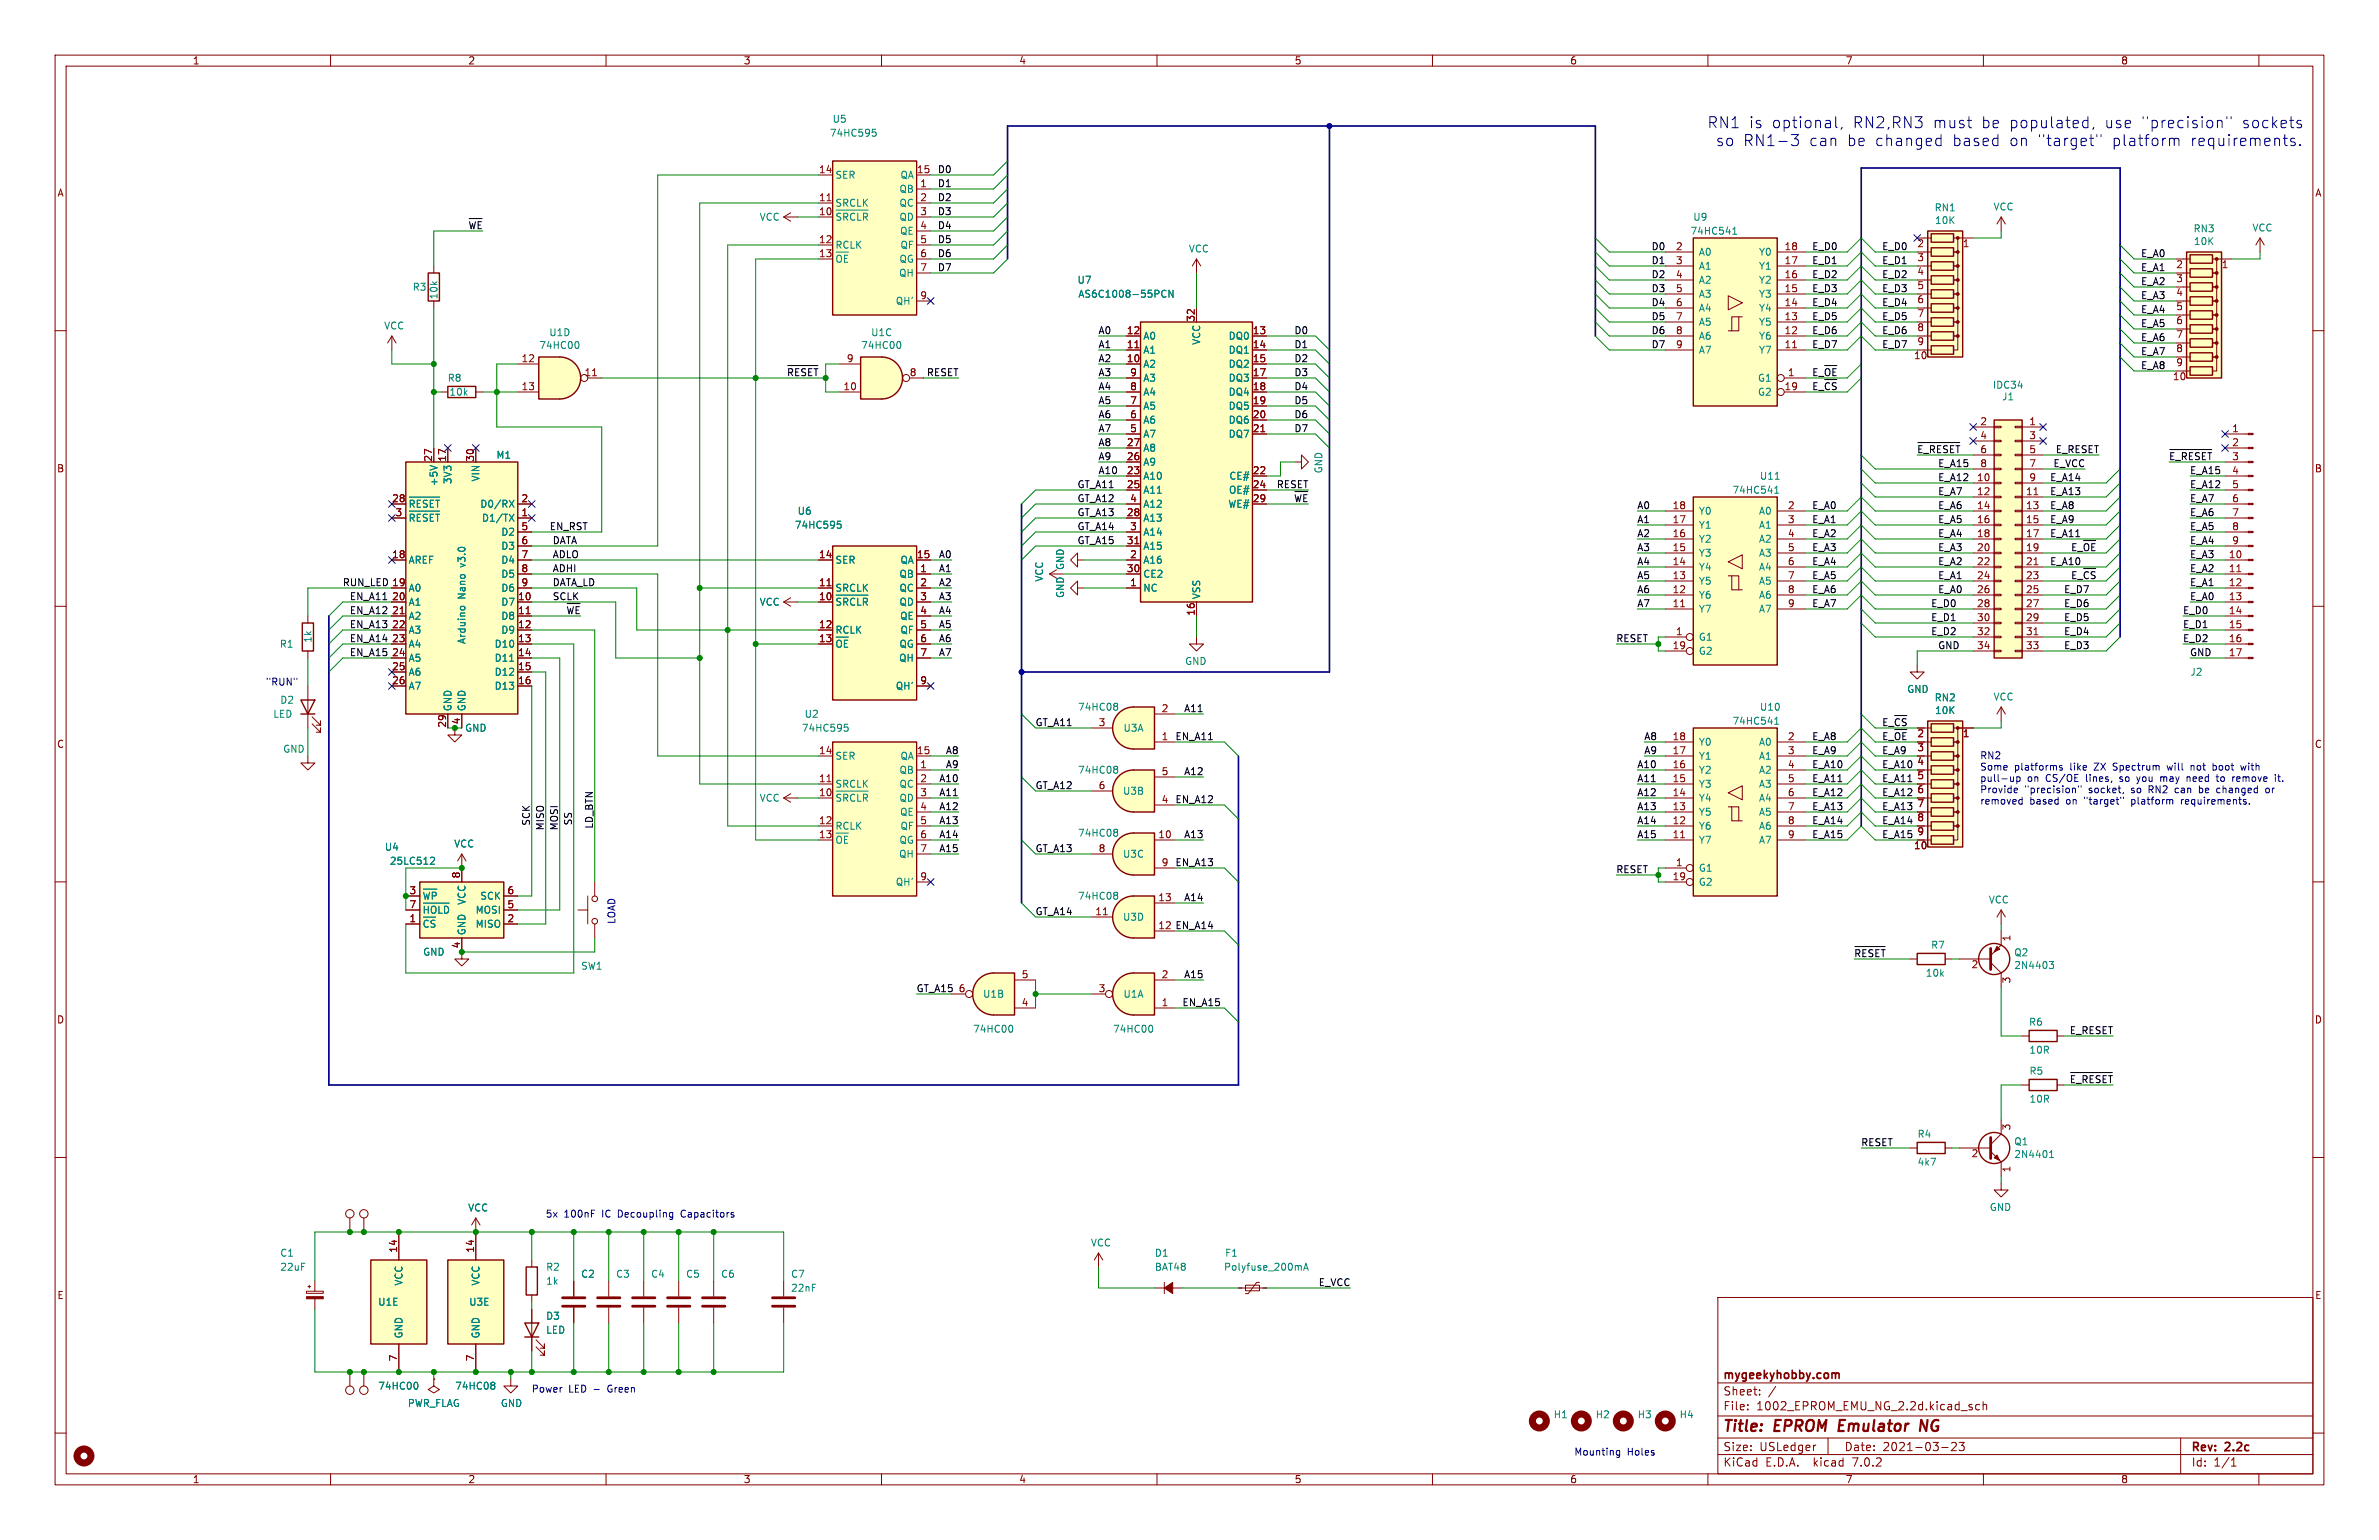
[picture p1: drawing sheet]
<svg xmlns="http://www.w3.org/2000/svg" width="432mm" height="279mm" viewBox="0 0 432 279" stroke-linecap="round" stroke-linejoin="round" font-family="sans-serif">
<defs><g id="words">
<g font-size="2.8" fill="#0000c2">
<text x="309.9" y="23.4">RN1 is</text>
<text x="321.5" y="23.4">optional,</text>
<text x="336.2" y="23.4">RN2,RN3</text>
<text x="350.7" y="23.4">must</text>
<text x="359.5" y="23.4">be populated,</text>
<text x="381.8" y="23.4">use</text>
<text x="388.5" y="23.4">&quot;precision&quot;</text>
<text x="406.7" y="23.4">sockets</text>
<text x="311.4" y="26.7">so</text>
<text x="316.3" y="26.7">RN1-3</text>
<text x="328.3" y="26.7">can</text>
<text x="335.1" y="26.7">be changed</text>
<text x="354.2" y="26.7">based</text>
<text x="364.5" y="26.7">on</text>
<text x="369.6" y="26.7">&quot;target&quot;</text>
<text x="383.1" y="26.7">platform</text>
<text x="397.3" y="26.7">requirements.</text>
</g>
<g font-size="2.8" fill="#840000">
<text x="312.8" y="260.2">Title:</text>
<text x="322.2" y="260.2">EPROM Emulator</text>
<text x="349.8" y="260.2">NG</text>
</g>
<g font-size="2.1" fill="#840000">
<text x="312.8" y="250.5">mygeekyhobby.com</text>
<text x="312.8" y="256">File:</text>
<text x="312.8" y="253.3">Sheet:</text>
<text x="318.8" y="256">1002_EPROM_EMU_NG_2.2d.kicad_sch</text>
<text x="312.8" y="263.4">Size:</text>
<text x="319.4" y="263.4">USLedger</text>
<text x="334.8" y="263.4">Date:</text>
<text x="341.7" y="263.4">2021-03-23</text>
<text x="397.8" y="263.6">Rev:</text>
<text x="404" y="263.6">2.2c</text>
<text x="312.8" y="266.2">KiCad</text>
<text x="320.5" y="266.2">E.D.A.</text>
<text x="329.2" y="266.2">kicad</text>
<text x="336.3" y="266.2">7.0.2</text>
<text x="397.8" y="266.2">Id:</text>
<text x="401.8" y="266.2">1/1</text>
</g>
<g font-size="1.8" fill="#840000">
<text x="35" y="11.8">1</text>
<text x="85" y="11.8">2</text>
<text x="135" y="11.8">3</text>
<text x="185" y="11.8">4</text>
<text x="235" y="11.8">5</text>
<text x="285" y="11.8">6</text>
<text x="335" y="11.8">7</text>
<text x="385" y="11.8">8</text>
<text x="10.4" y="35.8">A</text>
<text x="148.6" y="31.5">14</text>
<text x="166.4" y="31.5">15</text>
<text x="167" y="34">1</text>
<text x="420.2" y="35.8">A</text>
<text x="148.6" y="39.1">10</text>
<text x="148.6" y="36.6">11</text>
<text x="167" y="36.6">2</text>
<text x="167" y="39.1">3</text>
<text x="167" y="41.7">4</text>
<text x="148.6" y="44.2">12</text>
<text x="148.6" y="46.7">13</text>
<text x="167" y="44.2">5</text>
<text x="167" y="46.7">6</text>
<text x="304.1" y="45.5">2</text>
<text x="323.8" y="45.5">18</text>
<text x="347.9" y="45.1">2</text>
<text x="347.9" y="47.6">3</text>
<text x="356.2" y="45.1">1</text>
<text x="167" y="49.3">7</text>
<text x="304.1" y="48">3</text>
<text x="304.1" y="50.5">4</text>
<text x="304.1" y="53.1">5</text>
<text x="323.8" y="53.1">15</text>
<text x="323.8" y="50.5">16</text>
<text x="323.8" y="48">17</text>
<text x="347.9" y="50.2">4</text>
<text x="347.9" y="52.7">5</text>
<text x="394.9" y="48.9">2</text>
<text x="394.9" y="51.4">3</text>
<text x="394.9" y="54">4</text>
<text x="403.2" y="48.9">1</text>
<text x="167" y="54.4">9</text>
<text x="216.9" y="58.4" transform="rotate(-90 216.9 58.4)">32</text>
<text x="304.1" y="55.6">6</text>
<text x="304.1" y="58.2">7</text>
<text x="323.8" y="58.2">13</text>
<text x="323.8" y="55.6">14</text>
<text x="347.9" y="55.2">6</text>
<text x="347.9" y="57.8">7</text>
<text x="394.9" y="56.5">5</text>
<text x="394.9" y="59.1">6</text>
<text x="94.6" y="65.8">12</text>
<text x="153.6" y="65.8">9</text>
<text x="204.5" y="65.8">10</text>
<text x="204.5" y="63.2">11</text>
<text x="204.5" y="60.7">12</text>
<text x="227.3" y="60.7">13</text>
<text x="227.3" y="63.2">14</text>
<text x="227.3" y="65.8">15</text>
<text x="304.1" y="60.7">8</text>
<text x="304.1" y="63.2">9</text>
<text x="323.8" y="63.2">11</text>
<text x="323.8" y="60.7">12</text>
<text x="347.3" y="65.4">10</text>
<text x="347.9" y="60.3">8</text>
<text x="347.9" y="62.9">9</text>
<text x="394.9" y="61.6">7</text>
<text x="394.9" y="64.1">8</text>
<text x="94.6" y="70.9">13</text>
<text x="106" y="68.3">11</text>
<text x="153" y="70.9">10</text>
<text x="165.1" y="68.3">8</text>
<text x="205.1" y="70.9">8</text>
<text x="205.1" y="68.3">9</text>
<text x="227.3" y="68.3">17</text>
<text x="227.3" y="70.9">18</text>
<text x="323.8" y="70.9">19</text>
<text x="324.5" y="68.3">1</text>
<text x="394.3" y="69.2">10</text>
<text x="394.9" y="66.7">9</text>
<text x="205.1" y="75.9">6</text>
<text x="205.1" y="73.4">7</text>
<text x="227.3" y="73.4">19</text>
<text x="227.3" y="75.9">20</text>
<text x="359.4" y="77.2">2</text>
<text x="368.3" y="77.2">1</text>
<text x="78.5" y="83.8" transform="rotate(-90 78.5 83.8)">27</text>
<text x="81" y="83.8" transform="rotate(-90 81 83.8)">17</text>
<text x="86.1" y="83.8" transform="rotate(-90 86.1 83.8)">30</text>
<text x="204.5" y="83.6">26</text>
<text x="204.5" y="81">27</text>
<text x="205.1" y="78.5">5</text>
<text x="227.3" y="78.5">21</text>
<text x="359.4" y="79.8">4</text>
<text x="368.3" y="79.8">3</text>
<text x="368.3" y="82.3">5</text>
<text x="405.1" y="78.5">1</text>
<text x="405.1" y="81">2</text>
<text x="10.3" y="85.8">B</text>
<text x="204.5" y="86.1">23</text>
<text x="204.5" y="88.6">25</text>
<text x="227.3" y="86.1">22</text>
<text x="227.3" y="88.6">24</text>
<text x="358.8" y="87.4">10</text>
<text x="358.8" y="89.9">12</text>
<text x="359.4" y="84.8">8</text>
<text x="367.7" y="89.9">11</text>
<text x="368.3" y="84.8">7</text>
<text x="368.3" y="87.4">9</text>
<text x="405.1" y="86.1">4</text>
<text x="405.1" y="88.6">5</text>
<text x="420.1" y="85.8">B</text>
<text x="71.1" y="91.2">28</text>
<text x="71.7" y="93.7">3</text>
<text x="94.6" y="93.7">1</text>
<text x="94.6" y="91.2">2</text>
<text x="204.5" y="93.7">28</text>
<text x="205.1" y="91.2">4</text>
<text x="227.3" y="91.2">29</text>
<text x="303.5" y="95">17</text>
<text x="303.5" y="92.5">18</text>
<text x="324.5" y="92.5">2</text>
<text x="324.5" y="95">3</text>
<text x="358.8" y="92.5">14</text>
<text x="358.8" y="95">16</text>
<text x="367.7" y="92.5">13</text>
<text x="367.7" y="95">15</text>
<text x="405.1" y="91.2">6</text>
<text x="405.1" y="93.7">7</text>
<text x="71.1" y="101.3">18</text>
<text x="94.6" y="96.3">5</text>
<text x="94.6" y="98.8">6</text>
<text x="94.6" y="101.3">7</text>
<text x="148.6" y="101.3">14</text>
<text x="166.4" y="101.3">15</text>
<text x="204.5" y="98.8">31</text>
<text x="205.1" y="101.3">2</text>
<text x="205.1" y="96.3">3</text>
<text x="303.5" y="100.1">15</text>
<text x="303.5" y="97.5">16</text>
<text x="324.5" y="97.5">4</text>
<text x="324.5" y="100.1">5</text>
<text x="358.8" y="97.5">18</text>
<text x="358.8" y="100.1">20</text>
<text x="367.7" y="97.5">17</text>
<text x="367.7" y="100.1">19</text>
<text x="404.5" y="101.3">10</text>
<text x="405.1" y="96.3">8</text>
<text x="405.1" y="98.8">9</text>
<text x="71.1" y="106.4">19</text>
<text x="94.6" y="103.9">8</text>
<text x="94.6" y="106.4">9</text>
<text x="148.6" y="106.4">11</text>
<text x="167" y="103.9">1</text>
<text x="167" y="106.4">2</text>
<text x="204.5" y="103.9">30</text>
<text x="205.1" y="106.4">1</text>
<text x="303.5" y="107.7">12</text>
<text x="303.5" y="105.2">13</text>
<text x="303.5" y="102.6">14</text>
<text x="324.5" y="102.6">6</text>
<text x="324.5" y="105.2">7</text>
<text x="324.5" y="107.7">8</text>
<text x="358.8" y="102.6">22</text>
<text x="358.8" y="105.2">24</text>
<text x="358.8" y="107.7">26</text>
<text x="367.7" y="102.6">21</text>
<text x="367.7" y="105.2">23</text>
<text x="367.7" y="107.7">25</text>
<text x="404.5" y="103.9">11</text>
<text x="404.5" y="106.4">12</text>
<text x="71.1" y="109">20</text>
<text x="71.1" y="111.5">21</text>
<text x="94" y="109">10</text>
<text x="94" y="111.5">11</text>
<text x="148.6" y="109">10</text>
<text x="167" y="109">3</text>
<text x="167" y="111.5">4</text>
<text x="216.9" y="111.8" transform="rotate(-90 216.9 111.8)">16</text>
<text x="303.5" y="110.2">11</text>
<text x="324.5" y="110.2">9</text>
<text x="358.8" y="110.2">28</text>
<text x="358.8" y="112.8">30</text>
<text x="367.7" y="110.2">27</text>
<text x="367.7" y="112.8">29</text>
<text x="404.5" y="109">13</text>
<text x="404.5" y="111.5">14</text>
<text x="71.1" y="114">22</text>
<text x="71.1" y="116.6">23</text>
<text x="71.1" y="119.1">24</text>
<text x="94" y="114">12</text>
<text x="94" y="116.6">13</text>
<text x="94" y="119.1">14</text>
<text x="148.6" y="114">12</text>
<text x="148.6" y="116.6">13</text>
<text x="167" y="114">5</text>
<text x="167" y="116.6">6</text>
<text x="167" y="119.1">7</text>
<text x="303.5" y="117.9">19</text>
<text x="304.1" y="115.3">1</text>
<text x="358.8" y="115.3">32</text>
<text x="358.8" y="117.9">34</text>
<text x="367.7" y="115.3">31</text>
<text x="367.7" y="117.9">33</text>
<text x="404.5" y="114">15</text>
<text x="404.5" y="116.6">16</text>
<text x="404.5" y="119.1">17</text>
<text x="71.1" y="121.7">25</text>
<text x="71.1" y="124.2">26</text>
<text x="94" y="121.7">15</text>
<text x="94" y="124.2">16</text>
<text x="167" y="124.2">9</text>
<text x="83.6" y="131.5" transform="rotate(-90 83.6 131.5)">4</text>
<text x="199.4" y="131.8">3</text>
<text x="210.8" y="129.3">2</text>
<text x="10.3" y="135.8">C</text>
<text x="81" y="132.1" transform="rotate(-90 81 132.1)">29</text>
<text x="148.6" y="136.9">14</text>
<text x="166.4" y="136.9">15</text>
<text x="210.8" y="134.4">1</text>
<text x="303.5" y="136.9">17</text>
<text x="303.5" y="134.4">18</text>
<text x="324.5" y="134.4">2</text>
<text x="324.5" y="136.9">3</text>
<text x="341.6" y="134.4">E_~{OE}2</text>
<text x="347.9" y="136.5">3</text>
<text x="347.9" y="134">2</text>
<text x="356.2" y="134">1</text>
<text x="420.1" y="135.8">C</text>
<text x="148.6" y="142">11</text>
<text x="167" y="139.4">1</text>
<text x="167" y="142">2</text>
<text x="199.4" y="143.3">6</text>
<text x="210.8" y="140.7">5</text>
<text x="303.5" y="142">15</text>
<text x="303.5" y="139.4">16</text>
<text x="324.5" y="139.4">4</text>
<text x="324.5" y="142">5</text>
<text x="347.9" y="139.1">4</text>
<text x="347.9" y="141.6">5</text>
<text x="148.6" y="144.5">10</text>
<text x="148.6" y="149.6">12</text>
<text x="167" y="144.5">3</text>
<text x="167" y="147.1">4</text>
<text x="167" y="149.6">5</text>
<text x="210.8" y="145.8">4</text>
<text x="303.5" y="149.6">12</text>
<text x="303.5" y="147.1">13</text>
<text x="303.5" y="144.5">14</text>
<text x="324.5" y="144.5">6</text>
<text x="324.5" y="147.1">7</text>
<text x="324.5" y="149.6">8</text>
<text x="347.9" y="144.1">6</text>
<text x="347.9" y="146.7">7</text>
<text x="347.9" y="149.2">8</text>
<text x="148.6" y="152.1">13</text>
<text x="167" y="152.1">6</text>
<text x="167" y="154.7">7</text>
<text x="199.4" y="154.7">8</text>
<text x="210.2" y="152.1">10</text>
<text x="303.5" y="152.1">11</text>
<text x="324.5" y="152.1">9</text>
<text x="347.3" y="154.3">10</text>
<text x="347.9" y="151.8">9</text>
<text x="83.6" y="159.4" transform="rotate(-90 83.6 159.4)">8</text>
<text x="167" y="159.8">9</text>
<text x="210.8" y="157.2">9</text>
<text x="303.5" y="159.8">19</text>
<text x="304.1" y="157.2">1</text>
<text x="74.3" y="167.4">1</text>
<text x="74.3" y="162.3">3</text>
<text x="74.3" y="164.8">7</text>
<text x="92" y="167.4">2</text>
<text x="92" y="164.8">5</text>
<text x="92" y="162.3">6</text>
<text x="198.8" y="166.1">11</text>
<text x="210.2" y="163.6">13</text>
<text x="83.6" y="172.1" transform="rotate(-90 83.6 172.1)">4</text>
<text x="365.1" y="170.8" transform="rotate(-90 365.1 170.8)">1</text>
<text x="185.4" y="177.5">5</text>
<text x="210.8" y="177.5">2</text>
<text x="357.8" y="175.9">2</text>
<text x="365.1" y="178.5" transform="rotate(-90 365.1 178.5)">3</text>
<text x="10.3" y="185.8">D</text>
<text x="174" y="180.1">6</text>
<text x="185.4" y="182.6">4</text>
<text x="199.4" y="180.1">3</text>
<text x="210.8" y="182.6">1</text>
<text x="420.1" y="185.8">D</text>
<text x="365.1" y="205.1" transform="rotate(-90 365.1 205.1)">3</text>
<text x="357.8" y="210.2">2</text>
<text x="365.1" y="212.8" transform="rotate(-90 365.1 212.8)">1</text>
<text x="72.1" y="227.3" transform="rotate(-90 72.1 227.3)">14</text>
<text x="86.1" y="227.3" transform="rotate(-90 86.1 227.3)">14</text>
<text x="10.4" y="235.8">E</text>
<text x="420.2" y="235.8">E</text>
<text x="72.1" y="247" transform="rotate(-90 72.1 247)">7</text>
<text x="86.1" y="247" transform="rotate(-90 86.1 247)">7</text>
<text x="35" y="269.2">1</text>
<text x="85" y="269.2">2</text>
<text x="135" y="269.2">3</text>
<text x="185" y="269.2">4</text>
<text x="235" y="269.2">5</text>
<text x="285" y="269.2">6</text>
<text x="335" y="269.2">7</text>
<text x="385" y="269.2">8</text>
</g>
<g font-size="1.8" fill="#008484">
<text x="151.1" y="22.4">U5</text>
<text x="150.6" y="25">74HC595</text>
<text x="151.6" y="32.6">SER</text>
<text x="163.1" y="35.1">QB</text>
<text x="163.3" y="32.6">QA</text>
<text x="137.8" y="40.2">VCC</text>
<text x="151.6" y="40.8">~{SRCLR}</text>
<text x="151.6" y="37.7">SRCLK</text>
<text x="163.1" y="37.7">QC</text>
<text x="163.1" y="40.2">QD</text>
<text x="307.3" y="40.2">U9</text>
<text x="351.1" y="38.5">RN1</text>
<text x="351.2" y="40.8">10K</text>
<text x="361.8" y="38.3">VCC</text>
<text x="151.6" y="45.3">RCLK</text>
<text x="163.1" y="47.8">QG</text>
<text x="163.3" y="42.7">QE</text>
<text x="163.3" y="45.3">QF</text>
<text x="215.7" y="46">VCC</text>
<text x="306.8" y="42.7">74HC541</text>
<text x="308.4" y="46.5">A0</text>
<text x="319.1" y="46.5">Y0</text>
<text x="398.1" y="42.3">RN3</text>
<text x="398.1" y="44.6">10K</text>
<text x="408.8" y="42.2">VCC</text>
<text x="74.9" y="52.9">R3</text>
<text x="151.6" y="48.4">~{OE}</text>
<text x="163.1" y="50.4">QH</text>
<text x="195.5" y="51.6">U7</text>
<text x="308.4" y="49.1">A1</text>
<text x="308.4" y="51.6">A2</text>
<text x="319.1" y="51.6">Y2</text>
<text x="319.1" y="49.1">Y1</text>
<text x="69.7" y="59.9">VCC</text>
<text x="79.6" y="54.4" transform="rotate(-90 79.6 54.4)">10k</text>
<text x="162.5" y="55.4">QH'</text>
<text x="195.7" y="54.2">AS6C1008-55PCN</text>
<text x="308.4" y="54.2">A3</text>
<text x="308.4" y="56.7">A4</text>
<text x="308.4" y="59.2">A5</text>
<text x="319.1" y="59.2">Y5</text>
<text x="319.1" y="56.7">Y4</text>
<text x="319.1" y="54.2">Y3</text>
<text x="97.8" y="63.5">74HC00</text>
<text x="99.6" y="61.2">U1D</text>
<text x="156.2" y="63.5">74HC00</text>
<text x="158.1" y="61.2">U1C</text>
<text x="207.5" y="64.3">A1</text>
<text x="207.5" y="61.8">A0</text>
<text x="218" y="62.7" transform="rotate(-90 218 62.7)">VCC</text>
<text x="222.9" y="61.8">DQ0</text>
<text x="222.9" y="64.3">DQ1</text>
<text x="308.4" y="61.8">A6</text>
<text x="308.4" y="64.3">A7</text>
<text x="319.1" y="64.3">Y7</text>
<text x="319.1" y="61.8">Y6</text>
<text x="81.2" y="69.4">R8</text>
<text x="81.5" y="71.9">10k</text>
<text x="207.5" y="66.9">A2</text>
<text x="207.5" y="71.9">A4</text>
<text x="207.5" y="69.4">A3</text>
<text x="222.9" y="66.9">DQ2</text>
<text x="222.9" y="69.4">DQ3</text>
<text x="222.9" y="71.9">DQ4</text>
<text x="319" y="69.4">G1</text>
<text x="319" y="71.9">G2</text>
<text x="361.6" y="70.7">IDC34</text>
<text x="207.5" y="77">A6</text>
<text x="207.5" y="74.5">A5</text>
<text x="222.9" y="74.5">DQ5</text>
<text x="222.9" y="77">DQ6</text>
<text x="363.3" y="72.8">J1</text>
<text x="90" y="83.4">M1</text>
<text x="207.5" y="82.1">A8</text>
<text x="207.5" y="79.6">A7</text>
<text x="222.9" y="79.6">DQ7</text>
<text x="79.6" y="88.3" transform="rotate(-90 79.6 88.3)">+5V</text>
<text x="82.1" y="88" transform="rotate(-90 82.1 88)">3V3</text>
<text x="87.2" y="87.5" transform="rotate(-90 87.2 87.5)">VIN</text>
<text x="207.5" y="87.2">A10</text>
<text x="207.5" y="89.7">A11</text>
<text x="207.5" y="84.6">A9</text>
<text x="222.9" y="89.7">OE#</text>
<text x="223" y="87.2">CE#</text>
<text x="240.2" y="85.9" transform="rotate(-90 240.2 85.9)">GND</text>
<text x="314.4" y="89.7">74HC541</text>
<text x="319.4" y="87.2">U11</text>
<text x="74.2" y="92.9">~{RESET}</text>
<text x="74.2" y="95.4">~{RESET}</text>
<text x="87.1" y="92.3">D0/RX</text>
<text x="87.4" y="94.8">D1/TX</text>
<text x="144.7" y="93.5">U6</text>
<text x="207.5" y="94.8">A13</text>
<text x="207.5" y="92.3">A12</text>
<text x="222.8" y="92.3">WE#</text>
<text x="308.4" y="93.5">Y0</text>
<text x="319.1" y="93.5">A0</text>
<text x="90.9" y="97.3">D2</text>
<text x="90.9" y="99.9">D3</text>
<text x="144.2" y="96.1">74HC595</text>
<text x="207.5" y="97.3">A14</text>
<text x="207.5" y="99.9">A15</text>
<text x="308.4" y="101.2">Y3</text>
<text x="308.4" y="98.6">Y2</text>
<text x="308.4" y="96.1">Y1</text>
<text x="319.1" y="96.1">A1</text>
<text x="319.1" y="98.6">A2</text>
<text x="319.1" y="101.2">A3</text>
<text x="74.2" y="102.4">AREF</text>
<text x="74.2" y="107.5">A0</text>
<text x="84.6" y="102.9" transform="rotate(-90 84.6 102.9)">v3.0</text>
<text x="90.9" y="102.4">D4</text>
<text x="90.9" y="105">D5</text>
<text x="90.9" y="107.5">D6</text>
<text x="151.6" y="107.5">SRCLK</text>
<text x="151.6" y="102.4">SER</text>
<text x="163.1" y="105">QB</text>
<text x="163.1" y="107.5">QC</text>
<text x="163.3" y="102.4">QA</text>
<text x="189.5" y="105.6" transform="rotate(-90 189.5 105.6)">VCC</text>
<text x="193.3" y="103.5" transform="rotate(-90 193.3 103.5)">GND</text>
<text x="207.5" y="107.5">NC</text>
<text x="207.5" y="102.4">A16</text>
<text x="207.5" y="105">CE2</text>
<text x="308.4" y="106.2">Y5</text>
<text x="308.4" y="103.7">Y4</text>
<text x="319.1" y="103.7">A4</text>
<text x="319.1" y="106.2">A5</text>
<text x="74.2" y="110">A1</text>
<text x="74.2" y="112.6">A2</text>
<text x="84.6" y="108.7" transform="rotate(-90 84.6 108.7)">Nano</text>
<text x="90.9" y="110">D7</text>
<text x="90.9" y="112.6">D8</text>
<text x="137.8" y="110">VCC</text>
<text x="151.6" y="110.7">~{SRCLR}</text>
<text x="163.1" y="110">QD</text>
<text x="163.3" y="112.6">QE</text>
<text x="193.3" y="108.6" transform="rotate(-90 193.3 108.6)">GND</text>
<text x="218" y="108.7" transform="rotate(-90 218 108.7)">VSS</text>
<text x="308.4" y="111.3">Y7</text>
<text x="308.4" y="108.8">Y6</text>
<text x="319.1" y="108.8">A6</text>
<text x="319.1" y="111.3">A7</text>
<text x="50.7" y="117.7">R1</text>
<text x="56.7" y="116.7" transform="rotate(-90 56.7 116.7)">1k</text>
<text x="74.2" y="115.1">A3</text>
<text x="74.2" y="117.7">A4</text>
<text x="84.6" y="116.9" transform="rotate(-90 84.6 116.9)">Arduino</text>
<text x="89.7" y="117.7">D10</text>
<text x="90.9" y="115.1">D9</text>
<text x="151.6" y="115.1">RCLK</text>
<text x="151.6" y="118.3">~{OE}</text>
<text x="163.1" y="117.7">QG</text>
<text x="163.3" y="115.1">QF</text>
<text x="308.4" y="116.4">G1</text>
<text x="308.4" y="118.9">G2</text>
<text x="74.2" y="120.2">A5</text>
<text x="74.2" y="122.7">A6</text>
<text x="74.2" y="125.3">A7</text>
<text x="89.7" y="120.2">D11</text>
<text x="89.7" y="122.7">D12</text>
<text x="89.7" y="125.3">D13</text>
<text x="162.5" y="125.3">QH'</text>
<text x="163.1" y="120.2">QH</text>
<text x="215" y="120.8">GND</text>
<text x="346.1" y="125.9">GND</text>
<text x="397.5" y="122.7">J2</text>
<text x="49.5" y="130.4">LED</text>
<text x="50.8" y="127.8">D2</text>
<text x="82.1" y="129" transform="rotate(-90 82.1 129)">GND</text>
<text x="84.6" y="129" transform="rotate(-90 84.6 129)">GND</text>
<text x="146" y="130.4">U2</text>
<text x="195.6" y="129.1">74HC08</text>
<text x="314.4" y="131.6">74HC541</text>
<text x="319.4" y="129.1">U10</text>
<text x="351.1" y="127.4">RN2</text>
<text x="351.2" y="129.7">10K</text>
<text x="361.8" y="127.2">VCC</text>
<text x="51.3" y="136.7">GND</text>
<text x="84.4" y="132.9">GND</text>
<text x="145.5" y="132.9">74HC595</text>
<text x="151.6" y="138">SER</text>
<text x="163.3" y="138">QA</text>
<text x="203.9" y="132.9">U3A</text>
<text x="308.4" y="138">Y1</text>
<text x="308.4" y="135.4">Y0</text>
<text x="319.1" y="135.4">A0</text>
<text x="319.1" y="138">A1</text>
<text x="151.6" y="143.1">SRCLK</text>
<text x="163.1" y="140.5">QB</text>
<text x="163.1" y="143.1">QC</text>
<text x="195.6" y="140.5">74HC08</text>
<text x="308.4" y="143.1">Y3</text>
<text x="308.4" y="140.5">Y2</text>
<text x="319.1" y="140.5">A2</text>
<text x="319.1" y="143.1">A3</text>
<text x="137.8" y="145.6">VCC</text>
<text x="151.6" y="146.2">~{SRCLR}</text>
<text x="163.1" y="145.6">QD</text>
<text x="163.3" y="148.1">QE</text>
<text x="203.8" y="144.3">U3B</text>
<text x="308.4" y="148.1">Y5</text>
<text x="308.4" y="145.6">Y4</text>
<text x="319.1" y="145.6">A4</text>
<text x="319.1" y="148.1">A5</text>
<text x="69.8" y="154.5">U4</text>
<text x="82.4" y="153.9">VCC</text>
<text x="151.6" y="150.7">RCLK</text>
<text x="151.6" y="153.8">~{OE}</text>
<text x="163.1" y="155.8">QH</text>
<text x="163.1" y="153.2">QG</text>
<text x="163.3" y="150.7">QF</text>
<text x="195.6" y="152">74HC08</text>
<text x="203.8" y="155.8">U3C</text>
<text x="308.4" y="153.2">Y7</text>
<text x="308.4" y="150.7">Y6</text>
<text x="319.1" y="150.7">A6</text>
<text x="319.1" y="153.2">A7</text>
<text x="70.7" y="157">25LC512</text>
<text x="162.5" y="160.8">QH'</text>
<text x="308.4" y="158.3">G1</text>
<text x="308.4" y="160.8">G2</text>
<text x="76.7" y="164">~{WP}</text>
<text x="76.7" y="166.5">~{HOLD}</text>
<text x="84.6" y="164.3" transform="rotate(-90 84.6 164.3)">VCC</text>
<text x="86.2" y="165.9">MOSI</text>
<text x="87.1" y="163.4">SCK</text>
<text x="195.6" y="163.4">74HC08</text>
<text x="203.8" y="167.2">U3D</text>
<text x="360.9" y="164.1">VCC</text>
<text x="76.7" y="169.1">~{CS}</text>
<text x="76.7" y="173.5">GND</text>
<text x="84.6" y="169.7" transform="rotate(-90 84.6 169.7)">GND</text>
<text x="86.2" y="168.5">MISO</text>
<text x="350.4" y="172.3">R7</text>
<text x="365.5" y="173.6">Q2</text>
<text x="105.4" y="176.1">SW1</text>
<text x="349.5" y="177.4">10k</text>
<text x="365.5" y="176">2N4403</text>
<text x="178.4" y="181.2">U1B</text>
<text x="203.9" y="181.2">U1A</text>
<text x="176.6" y="187.5">74HC00</text>
<text x="202" y="187.5">74HC00</text>
<text x="368.2" y="186.2">R6</text>
<text x="368.3" y="191.3">10R</text>
<text x="368.3" y="195.1">R5</text>
<text x="368.3" y="200.2">10R</text>
<text x="348" y="206.6">R4</text>
<text x="365.5" y="207.9">Q1</text>
<text x="348" y="211.6">4k7</text>
<text x="365.5" y="210.2">2N4401</text>
<text x="84.9" y="220">VCC</text>
<text x="361.1" y="219.8">GND</text>
<text x="197.9" y="226.3">VCC</text>
<text x="50.8" y="228.2">C1</text>
<text x="50.8" y="230.7">22uF</text>
<text x="73.2" y="233.4" transform="rotate(-90 73.2 233.4)">VCC</text>
<text x="87.2" y="233.4" transform="rotate(-90 87.2 233.4)">VCC</text>
<text x="99.1" y="230.7">R2</text>
<text x="99.1" y="233.2">1k</text>
<text x="105.4" y="232">C2</text>
<text x="111.8" y="232">C3</text>
<text x="118.1" y="232">C4</text>
<text x="124.5" y="232">C5</text>
<text x="130.8" y="232">C6</text>
<text x="143.5" y="232">C7</text>
<text x="209.6" y="228.2">D1</text>
<text x="209.6" y="230.7">BAT48</text>
<text x="222.1" y="230.7">Polyfuse_200mA</text>
<text x="222.3" y="228.2">F1</text>
<text x="68.6" y="237">U1E</text>
<text x="85.1" y="237">U3E</text>
<text x="99.1" y="239.6">D3</text>
<text x="143.5" y="234.5">22nF</text>
<text x="73.2" y="242.8" transform="rotate(-90 73.2 242.8)">GND</text>
<text x="87.2" y="242.8" transform="rotate(-90 87.2 242.8)">GND</text>
<text x="99.1" y="242.1">LED</text>
<text x="68.6" y="252.3">74HC00</text>
<text x="74" y="255.4">PWR_FLAG</text>
<text x="82.6" y="252.3">74HC08</text>
<text x="90.8" y="255.4">GND</text>
<text x="281.9" y="257.5">H1</text>
<text x="289.6" y="257.5">H2</text>
<text x="297.2" y="257.5">H3</text>
<text x="304.8" y="257.5">H4</text>
</g>
<g font-size="1.8">
<text x="170.1" y="31.5">D0</text>
<text x="170.1" y="34">D1</text>
<text x="84.9" y="41.6">~{WE}</text>
<text x="170.1" y="36.6">D2</text>
<text x="170.1" y="39.1">D3</text>
<text x="170.1" y="41.6">D4</text>
<text x="170.1" y="46.7">D6</text>
<text x="170.1" y="44.2">D5</text>
<text x="299.7" y="45.5">D0</text>
<text x="299.7" y="48">D1</text>
<text x="328.9" y="48">E_D1</text>
<text x="328.9" y="45.5">E_D0</text>
<text x="341.6" y="48">E_D1</text>
<text x="341.6" y="45.5">E_D0</text>
<text x="388.6" y="46.7">E_A0</text>
<text x="170.1" y="49.3">D7</text>
<text x="299.7" y="53.1">D3</text>
<text x="299.7" y="50.5">D2</text>
<text x="328.9" y="53.1">E_D3</text>
<text x="328.9" y="50.5">E_D2</text>
<text x="341.6" y="53.1">E_D3</text>
<text x="341.6" y="50.5">E_D2</text>
<text x="388.6" y="51.8">E_A2</text>
<text x="388.6" y="49.3">E_A1</text>
<text x="299.7" y="55.6">D4</text>
<text x="299.7" y="58.2">D5</text>
<text x="328.9" y="55.6">E_D4</text>
<text x="328.9" y="58.2">E_D5</text>
<text x="341.6" y="55.6">E_D4</text>
<text x="341.6" y="58.2">E_D5</text>
<text x="388.6" y="54.3">E_A3</text>
<text x="388.6" y="59.4">E_A5</text>
<text x="388.6" y="56.9">E_A4</text>
<text x="199.4" y="65.8">A2</text>
<text x="199.4" y="60.7">A0</text>
<text x="199.4" y="63.2">A1</text>
<text x="234.9" y="65.8">D2</text>
<text x="234.9" y="63.2">D1</text>
<text x="234.9" y="60.7">D0</text>
<text x="299.7" y="60.7">D6</text>
<text x="299.7" y="63.2">D7</text>
<text x="328.9" y="60.7">E_D6</text>
<text x="328.9" y="63.2">E_D7</text>
<text x="341.6" y="63.2">E_D7</text>
<text x="341.6" y="60.7">E_D6</text>
<text x="388.6" y="62">E_A6</text>
<text x="388.6" y="64.5">E_A7</text>
<text x="168.1" y="68.3">RESET</text>
<text x="199.4" y="68.3">A3</text>
<text x="199.4" y="70.9">A4</text>
<text x="234.9" y="68.3">D3</text>
<text x="234.9" y="70.9">D4</text>
<text x="328.9" y="70.9">E_~{CS}</text>
<text x="328.9" y="68.3">E_~{OE}</text>
<text x="388.6" y="67">E_A8</text>
<text x="199.4" y="75.9">A6</text>
<text x="199.4" y="73.4">A5</text>
<text x="234.9" y="75.9">D6</text>
<text x="234.9" y="73.4">D5</text>
<text x="199.4" y="78.5">A7</text>
<text x="199.4" y="83.6">A9</text>
<text x="199.4" y="81">A8</text>
<text x="234.9" y="78.5">D7</text>
<text x="348" y="82.3">~{E_RESET} 6</text>
<text x="373" y="82.3">E_RESET</text>
<text x="393.7" y="83.6">~{E_RESET} 3</text>
<text x="195.6" y="88.6">GT_A11</text>
<text x="199.4" y="86.1">A10</text>
<text x="231.6" y="88.6">RESET</text>
<text x="351.8" y="89.9">E_A7</text>
<text x="351.8" y="84.8">E_A15</text>
<text x="351.8" y="87.4">E_A12</text>
<text x="372.1" y="87.4">E_A14</text>
<text x="372.1" y="89.9">E_A13</text>
<text x="372.6" y="84.8">E_VCC</text>
<text x="397.5" y="88.6">E_A12</text>
<text x="397.5" y="86.1">E_A15</text>
<text x="195.6" y="91.2">GT_A12</text>
<text x="195.6" y="93.7">GT_A13</text>
<text x="234.8" y="91.2">~{WE}</text>
<text x="297.2" y="95">A1</text>
<text x="297.2" y="92.4">A0</text>
<text x="328.9" y="92.4">E_A0</text>
<text x="328.9" y="95">E_A1</text>
<text x="351.8" y="92.4">E_A6</text>
<text x="351.8" y="95">E_A5</text>
<text x="372.1" y="95">E_A9</text>
<text x="372.1" y="92.4">E_A8</text>
<text x="397.5" y="91.2">E_A7</text>
<text x="397.5" y="93.7">E_A6</text>
<text x="99.7" y="96.3">EN_RST</text>
<text x="100.3" y="101.3">ADLO</text>
<text x="100.3" y="98.8">DATA</text>
<text x="170.3" y="101.3">A0</text>
<text x="195.6" y="96.3">GT_A14</text>
<text x="195.6" y="98.8">GT_A15</text>
<text x="297.2" y="97.5">A2</text>
<text x="297.2" y="100.1">A3</text>
<text x="328.9" y="97.5">E_A2</text>
<text x="328.9" y="100.1">E_A3</text>
<text x="351.8" y="100.1">E_A3</text>
<text x="351.8" y="97.5">E_A4</text>
<text x="372.1" y="97.5">E_A11</text>
<text x="375.9" y="100.1">E_~{OE}</text>
<text x="397.5" y="98.8">E_A4</text>
<text x="397.5" y="96.3">E_A5</text>
<text x="397.5" y="101.3">E_A3</text>
<text x="62.2" y="106.4">RUN_LED 19</text>
<text x="100.3" y="106.4">DATA_LD</text>
<text x="100.3" y="103.9">ADHI</text>
<text x="170.3" y="106.4">A2</text>
<text x="170.3" y="103.9">A1</text>
<text x="297.2" y="107.7">A6</text>
<text x="297.2" y="105.1">A5</text>
<text x="297.2" y="102.6">A4</text>
<text x="328.9" y="105.1">E_A5</text>
<text x="328.9" y="102.6">E_A4</text>
<text x="328.9" y="107.7">E_A6</text>
<text x="351.8" y="105.1">E_A1</text>
<text x="351.8" y="102.6">E_A2</text>
<text x="351.8" y="107.7">E_A0</text>
<text x="372.1" y="102.6">E_A10</text>
<text x="374.6" y="107.7">E_D7</text>
<text x="375.9" y="105.1">E_~{CS}</text>
<text x="397.5" y="106.4">E_A1</text>
<text x="397.5" y="103.9">E_A2</text>
<text x="63.5" y="109">EN_A11</text>
<text x="63.5" y="111.5">EN_A12</text>
<text x="100.3" y="109">SCLK</text>
<text x="102.7" y="111.5">~{WE}</text>
<text x="170.3" y="109">A3</text>
<text x="170.3" y="111.5">A4</text>
<text x="297.2" y="110.2">A7</text>
<text x="328.9" y="110.2">E_A7</text>
<text x="350.5" y="112.8">E_D1</text>
<text x="350.5" y="110.2">E_D0</text>
<text x="374.6" y="110.2">E_D6</text>
<text x="374.6" y="112.8">E_D5</text>
<text x="396.2" y="111.5">E_D0</text>
<text x="397.5" y="109">E_A0</text>
<text x="63.5" y="119.1">EN_A15</text>
<text x="63.5" y="116.6">EN_A14</text>
<text x="63.5" y="114">EN_A13</text>
<text x="170.3" y="116.6">A6</text>
<text x="170.3" y="114">A5</text>
<text x="170.3" y="119.1">A7</text>
<text x="293.4" y="116.6">RESET</text>
<text x="350.5" y="115.3">E_D2</text>
<text x="351.8" y="117.8">GND</text>
<text x="374.6" y="117.8">E_D3</text>
<text x="374.6" y="115.3">E_D4</text>
<text x="396.2" y="114">E_D1</text>
<text x="396.2" y="116.6">E_D2</text>
<text x="397.5" y="119.1">GND</text>
<text x="188" y="131.8">GT_A11</text>
<text x="214.8" y="129.3">A11</text>
<text x="341.6" y="131.8">E_~{CS}</text>
<text x="171.6" y="136.9">A8</text>
<text x="213.4" y="134.4">EN_A11</text>
<text x="298.4" y="136.9">A9</text>
<text x="298.4" y="134.4">A8</text>
<text x="328.9" y="136.9">E_A9</text>
<text x="328.9" y="134.4">E_A8</text>
<text x="341.6" y="136.9">E_A9</text>
<text x="170.4" y="142">A10</text>
<text x="171.6" y="139.4">A9</text>
<text x="188" y="143.2">GT_A12</text>
<text x="214.8" y="140.7">A12</text>
<text x="297.2" y="142">A11</text>
<text x="297.2" y="139.4">A10</text>
<text x="328.9" y="142">E_A11</text>
<text x="328.9" y="139.4">E_A10</text>
<text x="341.6" y="139.4">E_A10</text>
<text x="341.6" y="142">E_A11</text>
<text x="96.3" y="149.9" transform="rotate(-90 96.3 149.9)">SCK</text>
<text x="103.9" y="149.9" transform="rotate(-90 103.9 149.9)">SS</text>
<text x="170.4" y="149.6">A13</text>
<text x="170.4" y="144.5">A11</text>
<text x="170.4" y="147.1">A12</text>
<text x="213.4" y="145.8">EN_A12</text>
<text x="297.2" y="144.5">A12</text>
<text x="297.2" y="149.6">A14</text>
<text x="297.2" y="147.1">A13</text>
<text x="328.9" y="149.6">E_A14</text>
<text x="328.9" y="144.5">E_A12</text>
<text x="328.9" y="147.1">E_A13</text>
<text x="341.6" y="149.6">E_A14</text>
<text x="341.6" y="147.1">E_A13</text>
<text x="341.6" y="144.5">E_A12</text>
<text x="98.8" y="150.8" transform="rotate(-90 98.8 150.8)">MISO</text>
<text x="101.3" y="150.8" transform="rotate(-90 101.3 150.8)">MOSI</text>
<text x="107.7" y="150.5" transform="rotate(-90 107.7 150.5)">LD_BTN</text>
<text x="170.4" y="152.1">A14</text>
<text x="170.4" y="154.7">A15</text>
<text x="188" y="154.7">GT_A13</text>
<text x="214.8" y="152.1">A13</text>
<text x="297.2" y="152.1">A15</text>
<text x="328.9" y="152.1">E_A15</text>
<text x="341.6" y="152.1">E_A15</text>
<text x="213.4" y="157.2">EN_A13</text>
<text x="293.4" y="158.5">RESET</text>
<text x="188" y="166.1">GT_A14</text>
<text x="214.8" y="163.6">A14</text>
<text x="210.2" y="168.7">12 EN_A14</text>
<text x="336.5" y="173.7">~{RESET}</text>
<text x="214.8" y="177.5">A15</text>
<text x="166.4" y="180.1">GT_A15</text>
<text x="214.6" y="182.6">EN_A15</text>
<text x="375.6" y="187.7">E_RESET</text>
<text x="375.6" y="196.6">~{E_RESET}</text>
<text x="337.8" y="208">RESET</text>
<text x="239.2" y="233.4">E_VCC</text>
</g>
<text font-size="1.8" fill="#008400" x="142.7" y="68.3">~{RESET}</text>
<g font-size="1.8" fill="#0000c2">
<text x="48.3" y="124.5">&quot;RUN&quot;</text>
<text x="359.4" y="137.8">RN2</text>
<text x="359.4" y="139.9">Some</text>
<text x="359.4" y="141.9">pull-up</text>
<text x="359.4" y="144">Provide</text>
<text x="365.6" y="139.9">platforms</text>
<text x="367.5" y="144">&quot;precision&quot;</text>
<text x="368" y="141.9">on</text>
<text x="371.4" y="141.9">CS/OE</text>
<text x="375.8" y="139.9">like</text>
<text x="378.8" y="141.9">lines,</text>
<text x="379.2" y="144">socket,</text>
<text x="380.3" y="139.9">ZX</text>
<text x="383.8" y="139.9">Spectrum</text>
<text x="385" y="141.9">so</text>
<text x="387" y="144">so</text>
<text x="388.3" y="141.9">you</text>
<text x="390.3" y="144">RN2</text>
<text x="392.6" y="141.9">may</text>
<text x="393.8" y="139.9">will</text>
<text x="395.2" y="144">can</text>
<text x="397.6" y="141.9">need</text>
<text x="398.2" y="139.9">not</text>
<text x="399.7" y="144">be</text>
<text x="402.3" y="139.9">boot</text>
<text x="403" y="144">changed</text>
<text x="403.1" y="141.9">to</text>
<text x="406.1" y="141.9">remove</text>
<text x="407.5" y="139.9">with</text>
<text x="412" y="144">or</text>
<text x="414" y="141.9">it.</text>
<text x="359.4" y="146">removed</text>
<text x="368.4" y="146">based</text>
<text x="375.1" y="146">on</text>
<text x="378.5" y="146">&quot;target&quot;</text>
<text x="387.1" y="146">platform</text>
<text x="396.3" y="146">requirements.</text>
<text x="111.8" y="167.6" transform="rotate(-90 111.8 167.6)">LOAD</text>
<text x="99.1" y="221">5x</text>
<text x="102.4" y="221">100nF</text>
<text x="109.4" y="221">IC Decoupling</text>
<text x="123.9" y="221">Capacitors</text>
<text x="96.5" y="252.7">Power</text>
<text x="103.2" y="252.7">LED -</text>
<text x="110.4" y="252.7">Green</text>
<text x="285.8" y="264.2">Mounting</text>
<text x="295.4" y="264.2">Holes</text>
</g>
</g></defs>
<g fill="none" stroke="#840000" stroke-width=".18">
<path d="M10 10h411.8v259.4h-411.8zM12 12h407.8v255.4h-407.8zM60 10v2M110 10v2M160 10v2M210 10v2M260 10v2M310 10v2M360 10v2M410 10v2M142.2 39.4l1.3 .7M142.2 39.4h2.6"/>
<path d="M143.5 38.6l-1.3 .8M363.2 39.4v2.5M363.2 39.4l-.7 1.2M363.2 39.4l.8 1.2M10 60h2M217.2 47l-.8 1.3M217.2 47v2.5M217.2 55.9v2.5M217.2 47l.7 1.3M302.3 45.7h5M302.3 48.3h5M302.3 50.8h5"/>
<path d="M302.3 53.3h5M302.3 55.9h5M302.3 58.4h5M313.7 53.7l2.5 1.2-2.5 1.3zM315.6 57.5h-1.3v2.5M316.2 57.5h-.6v2.5h-1.9M322.6 45.7h5.1M322.6 48.3h5.1M322.6 50.8h5.1M322.6 53.3h5.1M322.6 55.9h5.1M322.6 58.4h5.1"/>
<path d="M348 43.2h2.5M348 45.7h2.5M348 50.8h2.5M348 58.4h2.5M349.2 48.3h1.3M349.2 53.3h1.3M349.2 55.9h1.3M354.6 43.2h.7v2.5h-.7h.7v2.6h-.7h.7v2.5h-.7h.7v2.5h-.7h.7v2.6h-.7h.7v2.5h-.7h.7v2.6h-.7h.7v2.5h-.7M355.6 43.2h2.5M395 47h2.5M395 49.5h2.5M395 54.6h2.5"/>
<path d="M396.2 52.1h1.3M396.2 57.2h1.3M396.2 59.7h1.3M401.6 47h.7v2.5h-.7h.7v2.6h-.7h.7v2.5h-.7h.7v2.6h-.7h.7v2.5h-.7h.7v2.5h-.7h.7v2.6h-.7h.7v2.5h-.7M402.6 47h2.5M410.2 43.2l-.8 1.3M410.2 43.2v2.5M410.2 43.2l.8 1.3M419.8 60h2M204.5 78.7h2.5M204.5 61h2.5M204.5 63.5h2.5"/>
<path d="M204.5 68.6h2.5M204.5 71.1h2.5M204.5 66h2.5M204.5 73.7h2.5M204.5 76.2h2.5M206 63.1h.7M227.3 78.7h2.6M227.3 61h2.6M227.3 63.5h2.6M227.3 68.6h2.6M227.3 71.1h2.6M227.3 66h2.6"/>
<path d="M227.3 73.7h2.6M227.3 76.2h2.6M228.8 78.3h.8M302.3 61h5M302.3 63.5h5M322.6 61h5.1M322.6 63.5h5.1M323.8 68.6h3.9M323.8 71.1h3.9M325.4 63.1h.7M349.2 61h1.3M349.2 63.5h1.3"/>
<path d="M358.1 77.5h3.8M361.9 79.9h1.3v.2h-1.3zM361.9 77.3h1.3v.3h-1.3zM365.8 79.9h1.2v.2h-1.2zM365.8 77.3h1.2v.3h-1.2zM367 77.5h3.8M395 62.2h2.5M396.2 64.8h1.3M396.2 67.3h1.3M403.9 78.7h4.2M204.5 99.1h2.5M204.5 96.5h2.5"/>
<path d="M204.5 94h2.5M204.5 91.4h2.5M204.5 88.9h2.5M204.5 86.4h2.5M204.5 83.8h2.5M204.5 81.3h2.5M206 98.7h.7M227.3 91.4h2.6M227.3 88.9h2.6M227.3 86.4h2.6M234.9 83.8h1.3v1.3l1.3-1.3-1.3-1.2v1.2M302.3 97.8h5"/>
<path d="M302.3 95.3h5M302.3 92.7h5M322.6 97.8h5.1M322.6 95.3h5.1M322.6 92.7h5.1M358.1 97.8h3.8M358.1 95.3h3.8M358.1 92.7h3.8M358.1 87.6h3.8M358.1 90.2h3.8M358.1 80h3.8M358.1 82.6h3.8"/>
<path d="M358.1 85.1h3.8M361.9 97.7h1.3v.2h-1.3zM361.9 95.1h1.3v.3h-1.3zM361.9 92.6h1.3v.2h-1.3zM361.9 90h1.3v.3h-1.3zM361.9 87.5h1.3v.3h-1.3zM361.9 85h1.3v.2h-1.3zM361.9 82.4h1.3v.3h-1.3zM365.8 97.7h1.2v.2h-1.2zM365.8 95.1h1.2v.3h-1.2zM365.8 92.6h1.2v.2h-1.2zM365.8 90h1.2v.3h-1.2z"/>
<path d="M365.8 87.5h1.2v.3h-1.2zM365.8 85h1.2v.2h-1.2zM365.8 82.4h1.2v.3h-1.2zM367 97.8h3.8M367 95.3h3.8M367 92.7h3.8M367 87.6h3.8M367 90.2h3.8M367 80h3.8M367 82.6h3.8M367 85.1h3.8M369.2 89.8h.7"/>
<path d="M403.9 99.1h4.2M403.9 96.5h4.2M403.9 94h4.2M403.9 91.4h4.2M403.9 88.9h4.2M403.9 86.4h4.2M403.9 83.8h4.2M403.9 81.3h4.2M10 110h2M55.9 111.8v1.2M55.9 118.1v1.3M204.5 106.7h2.5"/>
<path d="M204.5 104.1h2.5M204.5 101.6h2.5M217.2 109.2v2.6M302.3 115.6h3.8M302.3 110.5h5M302.3 108h5M302.3 105.4h5M302.3 102.9h5M302.3 100.3h5M302.3 118.1h3.8M305 110.1h.8M313.7 104.5h.6v2.5h1.9"/>
<path d="M313.7 101.9l2.5-1.2v2.5zM314.3 104.5h1.3v2.5M322.6 110.5h5.1M322.6 108h5.1M322.6 105.4h5.1M322.6 102.9h5.1M322.6 100.3h5.1M358.1 115.6h3.8M358.1 110.5h3.8M358.1 108h3.8M358.1 105.4h3.8M358.1 102.9h3.8"/>
<path d="M358.1 100.3h3.8M358.1 118.1h3.8M358.1 113h3.8M361.9 118h1.3v.2h-1.3zM361.9 115.4h1.3v.3h-1.3zM361.9 112.9h1.3v.3h-1.3zM361.9 110.4h1.3v.2h-1.3zM361.9 107.8h1.3v.3h-1.3zM361.9 105.3h1.3v.2h-1.3zM361.9 102.7h1.3v.3h-1.3zM361.9 100.2h1.3v.3h-1.3zM365.8 118h1.2v.2h-1.2z"/>
<path d="M365.8 115.4h1.2v.3h-1.2zM365.8 112.9h1.2v.3h-1.2zM365.8 110.4h1.2v.2h-1.2zM365.8 107.8h1.2v.3h-1.2zM365.8 105.3h1.2v.2h-1.2zM365.8 102.7h1.2v.3h-1.2zM365.8 100.2h1.2v.3h-1.2zM367 115.6h3.8M367 110.5h3.8M367 108h3.8M367 105.4h3.8M367 102.9h3.8"/>
<path d="M367 100.3h3.8M367 118.1h3.8M367 113h3.8M369.2 102.5h.7M369.2 115.2h.7M403.9 119.4h4.2M403.9 116.8h4.2M403.9 114.3h4.2M403.9 111.8h4.2M403.9 109.2h4.2M403.9 106.7h4.2M403.9 104.1h4.2"/>
<path d="M403.9 101.6h4.2M406 103.7h.7M419.8 110h2M55.9 137.2v1.2h1.2l-1.2 1.3-1.3-1.3h1.3M55.9 124.5v7.6M56.6 131.3l1.6 1.5v-.7v.7h-.8M56.6 130l1.6 1.6v-.8v.8h-.8M82.5 132.1v1.3h1.3l-1.3 1.2-1.2-1.2h1.2M148.6 137.2h2.5M166.4 137.2h2.5M166.4 139.7h2.5M348 120.7v1.2h1.2l-1.2 1.3-1.3-1.3h1.3"/>
<path d="M348 132.1h2.5M348 139.7h2.5M349.2 134.6h1.3M349.2 137.2h1.3M354.6 132.1h.7v2.5h-.7h.7v2.6h-.7h.7v2.5h-.7h.7v2.5h-.7h.7v2.6h-.7h.7v2.5h-.7h.7v2.6h-.7h.7v2.5h-.7M355.6 132.1h2.5M10 160h2M142.2 144.8h2.6M142.2 144.8l1.3 .7M143.5 144l-1.3 .8M148.6 142.2h2.5M148.6 144.8h2.5"/>
<path d="M148.6 149.9h2.5M148.6 152.4h2.5M150.1 141.8h.7M166.4 142.2h2.5M166.4 144.8h2.5M166.4 147.3h2.5M166.4 149.9h2.5M166.4 152.4h2.5M166.4 154.9h2.5M348 147.3h2.5M349.2 142.2h1.3M349.2 144.8h1.3"/>
<path d="M349.2 149.9h1.3M349.2 152.4h1.3M419.8 160h2M83.8 172.7v1.3h1.3l-1.3 1.3-1.3-1.3h1.3M104.9 165.1h1.8M106.7 162.6v5M107.9 160v2.6M107.9 167.6v2.6M166.4 160h2.5M346.7 174h1.3M353.1 174h1.2M355.6 174h5.7"/>
<path d="M361.3 174.6l1.9 1.9v2.6M363.2 168.9v2.6l-1.9 1.9M363.2 165.1v2.5M363.2 165.1l.8 1.3M363.2 165.1l-.7 1.3M367 188h1.3M367 196.9h1.3M373.4 188h1.2M373.4 196.9h1.2M10 210h2M346.7 208.3h1.3M353.1 208.3h1.2"/>
<path d="M355.6 208.3h5.7M361.3 208.9l1.9 1.9v2.6M363.2 214.6v1.3h-1.3l1.3 1.3 1.3-1.3h-1.3M363.2 203.2v2.5l-1.9 1.9M419.8 210h2M55.6 234.3h3.1v.3h-3.1zM55.9 233.4h.5M56.1 233.2v.5M57.1 232.4v1.9M57.1 235.6v1.9M63.5 221v2.5M66 221v2.5"/>
<path d="M72.4 223.5v5.1M86.4 223.5v5.1M96.5 228.6v1.3M96.5 235v1.2M96.5 237.5v7.6M104.1 232.4v2.8M104.1 237.2v2.8M110.5 232.4v2.8M110.5 237.2v2.8M116.8 232.4v2.8M116.8 237.2v2.8M123.2 232.4v2.8"/>
<path d="M123.2 237.2v2.8M129.5 232.4v2.8M129.5 237.2v2.8M142.2 232.4v2.8M142.2 237.2v2.8M199.4 227.3l-.8 1.3M199.4 227.3v2.6M199.4 227.3l.8 1.3M209.5 233.7h5.1M211.3 232.7v2M311.8 235.4h108v32h-108zM10 260h2"/>
<path d="M63.5 248.9v2.6M66 248.9v2.6M72.4 243.8v5.1M78.7 250.2v1.3l1.1 .6-1.1 .6-1-.6 1-.6M78.7 250.2h.1M86.4 243.8v5.1M92.7 250.2v1.3h1.3l-1.3 1.2-1.3-1.2h1.3M97.3 244.3l1.5 1.6v-.8v.8h-.8M97.3 243.1l1.5 1.5v-.8v.8h-.8M311.8 256.9h108M311.8 250.9h108M317.2 255.7v.1"/>
<path d="M317.2 254.9v.1M319.4 253v.1M319.4 252.2v.1M322.3 251.5l-1.3 2M359.3 254.9l-.4-.1-.3 .3v.4l.1 .2h.6M359.9 254.9l.3-.1 .3 .1 .1 .9M359.9 254.3v1.5M419.8 260h2M60 267.4v2M110 267.4v2M160 267.4v2M210 267.4v2"/>
<path d="M260 267.4v2M310 267.4v2M311.8 263.9h108M311.8 260.9h108M329.4 262.2h.2M331.8 260.9v3M352.4 262.6h1.2M354.2 261.8l.6-.1 .2 .1 .1 .3-.9 1.1h.9M355.6 261.7h.9l-.5 .6 .4 .1v.7l-.2 .1h-.4l-.2-.1M360 267.4v2M395.8 260.9v6.5M405 266h.9"/>
<path d="M405 264.9l.4-.4v1.5M410 267.4v2"/>
<circle cx="323.2" cy="68.6" r=".63"/>
<circle cx="323.2" cy="71.1" r=".63"/>
<circle cx="306.7" cy="118.1" r=".63"/>
<circle cx="306.7" cy="115.6" r=".63"/>
<circle cx="108" cy="163.1" r=".51"/>
<circle cx="108" cy="167.1" r=".51"/>
<circle cx="63.5" cy="220.2" r=".76"/>
<circle cx="66" cy="220.2" r=".76"/>
<circle cx="63.5" cy="252.2" r=".76"/>
<circle cx="66" cy="252.2" r=".76"/>
</g>
<path d="M348.5 259.6l.2-2 .9 2" fill="none" stroke="#840000" stroke-width=".4"/>
<path d="M333.4 249.1l.3 .1 .1 .1v.8" fill="none" stroke="#840000" stroke-width=".3"/>
<g fill="#840000" stroke="#840000" stroke-width=".18">
<path d="M408.1 119.3h.8v.2h-.8z"/>
<path d="M408.1 116.7h.8v.3h-.8z"/>
<path d="M408.1 114.2h.8v.2h-.8z"/>
<path d="M408.1 111.6h.8v.3h-.8z"/>
<path d="M408.1 109.1h.8v.2h-.8z"/>
<path d="M408.1 106.6h.8v.2h-.8z"/>
<path d="M408.1 104h.8v.3h-.8z"/>
<path d="M408.1 101.5h.8v.2h-.8z"/>
<path d="M408.1 98.9h.8v.3h-.8z"/>
<path d="M408.1 96.4h.8v.2h-.8z"/>
<path d="M408.1 93.9h.8v.2h-.8z"/>
<path d="M408.1 91.3h.8v.3h-.8z"/>
<path d="M408.1 88.8h.8v.2h-.8z"/>
<path d="M408.1 86.2h.8v.3h-.8z"/>
<path d="M408.1 83.7h.8v.2h-.8z"/>
<path d="M408.1 81.2h.8v.2h-.8z"/>
<path d="M408.1 78.6h.8v.3h-.8z"/>
<path d="M55.6 235.3h3.1v.3h-3.1z"/>
<path d="M362.5 171.7l.5 .5-1.1 .5z"/>
<path d="M361.9 210.1l.6-.5 .5 1z"/>
<path d="M211.3 233.7l1.6-1v2z"/>
<circle cx="355.3" cy="43.2" r=".25"/>
<circle cx="355.3" cy="45.7" r=".25"/>
<circle cx="355.3" cy="48.3" r=".25"/>
<circle cx="355.3" cy="50.8" r=".25"/>
<circle cx="355.3" cy="53.3" r=".25"/>
<circle cx="355.3" cy="55.9" r=".25"/>
<circle cx="355.3" cy="58.4" r=".25"/>
<circle cx="355.3" cy="61" r=".25"/>
<circle cx="402.3" cy="47" r=".25"/>
<circle cx="402.3" cy="49.5" r=".25"/>
<circle cx="402.3" cy="52.1" r=".25"/>
<circle cx="402.3" cy="54.6" r=".25"/>
<circle cx="402.3" cy="57.1" r=".25"/>
<circle cx="402.3" cy="59.7" r=".25"/>
<circle cx="402.3" cy="62.2" r=".25"/>
<circle cx="402.3" cy="64.8" r=".25"/>
<circle cx="355.3" cy="132.1" r=".25"/>
<circle cx="355.3" cy="134.6" r=".25"/>
<circle cx="355.3" cy="137.2" r=".25"/>
<circle cx="355.3" cy="139.7" r=".25"/>
<circle cx="355.3" cy="142.2" r=".25"/>
<circle cx="355.3" cy="144.8" r=".25"/>
<circle cx="355.3" cy="147.3" r=".25"/>
<circle cx="355.3" cy="149.9" r=".25"/>
</g>
<g fill="none" stroke="#840000" stroke-width=".51">
<path d="M361.3 172.1v3.8M361.3 206.4v3.8M102.1 237h4.1M102.1 235.5h4.1M108.5 237h4M108.5 235.5h4M114.8 237h4.1M114.8 235.5h4.1M121.2 237h4M121.2 235.5h4M127.5 237h4.1M127.5 235.5h4.1"/>
<path d="M140.2 237h4.1M140.2 235.5h4.1"/>
</g>
<g fill="#ffffc2" stroke="#ffffc2" stroke-width=".18">
<path d="M349.9 41.9h6.3v22.9h-6.3z"/>
<path d="M396.9 45.7h6.3v22.9h-6.3z"/>
<path d="M67.3 228.6h10.2v15.2h-10.2z"/>
<path d="M81.3 228.6h10.1v15.2h-10.1z"/>
<path d="M349.9 130.8h6.3v22.9h-6.3z"/>
<path d="M307.3 90.2h15.3v30.5h-15.3z"/>
<path d="M151.1 134.6h15.3v28h-15.3z"/>
<path d="M307.3 43.2h15.3v30.5h-15.3z"/>
<path d="M361.9 76.2h5.1v43.2h-5.1z"/>
<path d="M207 58.4h20.3v50.8h-20.3z"/>
<path d="M203.1 177.6a3.8 3.8 0 0 1 2.6-1.1v7.7a3.8 3.8 0 0 1-3.5-2.4 3.8 3.8 0 0 1 .9-4.2z"/>
</g>
<g fill="none" stroke="#840000" stroke-width=".25">
<path d="M207 58.4h20.3v50.8h-20.3zM307.3 43.2h15.3v30.5h-15.3zM349.9 41.9h6.3v22.9h-6.3zM350.5 42.4h4.1v1.5h-4.1zM350.5 45h4.1v1.5h-4.1zM350.5 47.5h4.1v1.5h-4.1zM350.5 50h4.1v1.6h-4.1zM350.5 52.6h4.1v1.5h-4.1zM350.5 55.1h4.1v1.5h-4.1zM350.5 57.7h4.1v1.5h-4.1zM396.9 45.7h6.3v22.9h-6.3zM397.5 46.2h4.1v1.6h-4.1z"/>
<path d="M397.5 48.8h4.1v1.5h-4.1zM397.5 51.3h4.1v1.5h-4.1zM397.5 53.8h4.1v1.6h-4.1zM397.5 56.4h4.1v1.5h-4.1zM397.5 58.9h4.1v1.6h-4.1zM350.5 60.2h4.1v1.5h-4.1zM350.5 62.7h4.1v1.6h-4.1zM361.9 76.2h5.1v43.2h-5.1zM397.5 61.5h4.1v1.5h-4.1zM397.5 64h4.1v1.5h-4.1zM397.5 66.5h4.1v1.6h-4.1zM307.3 90.2h15.3v30.5h-15.3z"/>
<path d="M54.9 113h2v5.1h-2zM54.6 127h2.5l-1.2 2.5zM54.6 129.5h2.5M151.1 134.6h15.3v28h-15.3zM349.9 130.8h6.3v22.9h-6.3zM350.5 131.3h4.1v1.5h-4.1zM350.5 133.9h4.1v1.5h-4.1zM350.5 136.4h4.1v1.5h-4.1zM350.5 138.9h4.1v1.6h-4.1zM350.5 141.5h4.1v1.5h-4.1zM350.5 144h4.1v1.5h-4.1zM350.5 146.6h4.1v1.5h-4.1z"/>
<path d="M350.5 149.1h4.1v1.5h-4.1zM350.5 151.6h4.1v1.6h-4.1zM348 173h5.1v2h-5.1zM368.3 186.9h5.1v2.1h-5.1zM368.3 195.8h5.1v2.1h-5.1zM348 207.3h5.1v2h-5.1zM67.3 228.6h10.2v15.2h-10.2zM81.3 228.6h10.1v15.2h-10.1zM95.5 229.9h2v5.1h-2zM95.2 240h2.6l-1.3 2.6zM95.2 242.6h2.6"/>
<circle cx="361.9" cy="174" r="2.82"/>
<circle cx="361.9" cy="208.3" r="2.82"/>
</g>
<g fill="none" stroke="#008484" stroke-width=".18">
<path d="M211 53.7l.3 .2 .3-.1M211.6 52.8l-.3-.1-.3 .1M212.9 52.7v1.2l-.7-1.2v1.2M314.5 42.5h.7M314.5 41.6l.4-.4v1.3M322.1 89.5h.8M322.1 88.6l.4-.4v1.3M322.2 86.9h.7M153.3 131.4h.6M153.4 131.9h.3l.2 .2v.4l-.5 .2M151.8 143.5h5.8M151.9 152.1a.42 .42 0 0 1 .4-.4 .42 .42 0 0 1 .4 .4"/>
<path d="M152.6 144.2l-.5-.1-.2 .2M153.9 144.3l-.3-.2h-.5v1.3M153.9 151.7h-.6v1.3M155.1 144.2l-.3-.1-.4 .3M155.7 144.1v1.3M157.4 144.3l-.2-.2h-.5v1.3M372 174.5h.7l-.4 .4 .4 .2v.4l-.2 .2h-.4M372 210h.7M372 209.1l.4-.4v1.3M75.5 250.8a.79 .79 0 0 1 0 1.2M89.6 250.8l.2 .2-.2 .3 .2 .3v.2l-.2 .2"/>
</g>
<g fill="none" stroke="#840000" stroke-width="1.3">
<circle cx="287" cy="257.8" r="1.27"/>
<circle cx="302.3" cy="257.8" r="1.27"/>
<circle cx="15.2" cy="264.2" r="1.27"/>
</g>
<path d="M205.7 176.5h3.8v7.7h-3.8z" fill="#ffffc2"/>
<path d="M203.1 177.6a3.8 3.8 0 0 1 2.6-1.1h3.8v7.7h-3.8a3.8 3.8 0 0 1-3.5-2.4 3.8 3.8 0 0 1 .9-4.2z" fill="none" stroke="#840000" stroke-width=".25"/>
<g fill="none" stroke="#840000" stroke-width=".18">
<path d="M209.5 177.8h3.9M198.1 180.3h2.6M209.5 182.9h3.9"/>
<circle cx="201.3" cy="180.3" r=".63"/>
</g>
<path d="M208.9 186a.79 .79 0 0 1 0 1.3" fill="none" stroke="#008484" stroke-width=".18"/>
<path d="M177.7 177.6a3.8 3.8 0 0 1 2.6-1.1v7.7a3.8 3.8 0 0 1-3.5-2.4 3.8 3.8 0 0 1 .9-4.2z" fill="#ffffc2" stroke="#ffffc2" stroke-width=".18"/>
<path d="M180.3 176.5h3.8v7.7h-3.8z" fill="#ffffc2"/>
<path d="M76.2 160h15.2v10.2h-15.2zM177.7 177.6a3.8 3.8 0 0 1 2.6-1.1h3.8v7.7h-3.8a3.8 3.8 0 0 1-3.5-2.4 3.8 3.8 0 0 1 .9-4.2z" fill="none" stroke="#840000" stroke-width=".25"/>
<g fill="none" stroke="#840000" stroke-width=".18">
<path d="M83.8 154.9v5.1M83.8 154.9l-.7 1.3M83.8 154.9l.8 1.3M73.7 167.6h2.5M73.7 162.6h2.5M73.7 165.1h2.5M83.8 170.2v2.5M91.4 167.6h2.6M91.4 162.6h2.6M91.4 165.1h2.6M184.1 177.8h3.9M172.7 180.3h2.6"/>
<path d="M184.1 182.9h3.9M86.4 221l-.8 1.3M86.4 221v2.5M86.4 221l.7 1.3"/>
<circle cx="175.9" cy="180.3" r=".63"/>
</g>
<path d="M78.3 155.5l.4 .1 .2 .3-.8 .9h.8M76.8 161.3h2.5M76.8 163.8h4.7M76.9 161.9l.3 1.2M77 164.4v1.3M77.7 164.4v1.3M78 161.9l-.3 1.2M79.2 162.1l-.3-.2h-.4v1.2M79.7 164.4v1.3M80.7 164.4v1.3M183.5 186a.79 .79 0 0 1 0 1.3" fill="none" stroke="#008484" stroke-width=".18"/>
<g fill="#ffffc2" stroke="#ffffc2" stroke-width=".18">
<path d="M76.2 160h15.2v10.2h-15.2z"/>
<path d="M203.1 129.4a3.8 3.8 0 0 1 2.6-1.1v7.6a3.8 3.8 0 0 1-3.5-2.4 3.8 3.8 0 0 1 .9-4.1z"/>
</g>
<circle cx="279.4" cy="257.8" r="1.27" fill="none" stroke="#840000" stroke-width="1.3"/>
<path d="M205.7 128.3h3.8v7.6h-3.8z" fill="#ffffc2"/>
<path d="M203.1 129.4a3.8 3.8 0 0 1 2.6-1.1h3.8v7.6h-3.8a3.8 3.8 0 0 1-3.5-2.4 3.8 3.8 0 0 1 .9-4.1z" fill="none" stroke="#840000" stroke-width=".25"/>
<path d="M217.2 115.6v1.2h-1.3l1.3 1.3 1.2-1.3h-1.2M198.1 132.1h3.8M209.5 134.6h3.9M209.5 129.5h3.9" fill="none" stroke="#840000" stroke-width=".18"/>
<path d="M202.6 127.6l.3 .2-.3 .3 .3 .3v.2l-.3 .3" fill="none" stroke="#008484" stroke-width=".18"/>
<circle cx="294.6" cy="257.8" r="1.27" fill="none" stroke="#840000" stroke-width="1.3"/>
<path d="M203.1 140.8a3.8 3.8 0 0 1 2.6-1.1v7.6a3.8 3.8 0 0 1-3.5-2.3 3.8 3.8 0 0 1 .9-4.2z" fill="#ffffc2" stroke="#ffffc2" stroke-width=".18"/>
<path d="M205.7 139.7h3.8v7.6h-3.8z" fill="#ffffc2"/>
<path d="M203.1 140.8a3.8 3.8 0 0 1 2.6-1.1h3.8v7.6h-3.8a3.8 3.8 0 0 1-3.5-2.3 3.8 3.8 0 0 1 .9-4.2z" fill="none" stroke="#840000" stroke-width=".25"/>
<path d="M198.1 143.5h3.8M209.5 146.1h3.9M209.5 141h3.9" fill="none" stroke="#840000" stroke-width=".18"/>
<path d="M202.6 139l.3 .3-.3 .3 .3 .2v.2l-.3 .3" fill="none" stroke="#008484" stroke-width=".18"/>
<path d="M203.1 152.2a3.8 3.8 0 0 1 2.6-1.1v7.7a3.8 3.8 0 0 1-3.5-2.4 3.8 3.8 0 0 1 .9-4.2z" fill="#ffffc2" stroke="#ffffc2" stroke-width=".18"/>
<path d="M205.7 151.1h3.8v7.7h-3.8z" fill="#ffffc2"/>
<path d="M203.1 152.2a3.8 3.8 0 0 1 2.6-1.1h3.8v7.7h-3.8a3.8 3.8 0 0 1-3.5-2.4 3.8 3.8 0 0 1 .9-4.2z" fill="none" stroke="#840000" stroke-width=".25"/>
<path d="M198.1 154.9h3.8M209.5 152.4h3.9M209.5 157.5h3.9" fill="none" stroke="#840000" stroke-width=".18"/>
<path d="M202.6 150.4l.3 .3-.3 .3 .3 .2v.3l-.3 .2" fill="none" stroke="#008484" stroke-width=".18"/>
<path d="M203.1 163.7a3.8 3.8 0 0 1 2.6-1.1v7.6a3.8 3.8 0 0 1-3.5-2.4 3.8 3.8 0 0 1 .9-4.1z" fill="#ffffc2" stroke="#ffffc2" stroke-width=".18"/>
<path d="M205.7 162.6h3.8v7.6h-3.8z" fill="#ffffc2"/>
<path d="M77.7 49.5h2.1v5.1h-2.1zM307.3 132.1h15.3v30.5h-15.3zM203.1 163.7a3.8 3.8 0 0 1 2.6-1.1h3.8v7.6h-3.8a3.8 3.8 0 0 1-3.5-2.4 3.8 3.8 0 0 1 .9-4.1z" fill="none" stroke="#840000" stroke-width=".25"/>
<g fill="none" stroke="#840000" stroke-width=".18">
<path d="M78.7 48.3v1.2M78.7 54.6v1.3M190.5 104.1l1.3 .8M190.5 104.1h2.5M191.8 103.4l-1.3 .7M195.6 106.7v1.3l-1.3-1.3 1.3-1.3v1.3h1.2M195.6 101.6v1.3l-1.3-1.3 1.3-1.3v1.3h1.2M302.3 139.7h5M302.3 137.2h5M302.3 134.6h5M322.6 139.7h5.1M322.6 137.2h5.1"/>
<path d="M322.6 134.6h5.1M363.2 128.3l-.7 1.2M363.2 128.3v2.5M363.2 128.3l.8 1.2M302.3 157.5h3.8M302.3 152.4h5M302.3 149.9h5M302.3 147.3h5M302.3 144.8h5M302.3 142.2h5M305 152h.8M313.7 146.4h.6v2.5h1.9"/>
<path d="M313.7 143.8l2.5-1.2v2.5zM314.3 146.4h1.3v2.5M322.6 152.4h5.1M322.6 149.9h5.1M322.6 147.3h5.1M322.6 144.8h5.1M322.6 142.2h5.1M198.1 166.4h3.8M200.3 166h.7M209.5 168.9h3.9M209.5 163.8h3.9M302.3 160h3.8"/>
<path d="M224.8 233.7h5.1M226.1 233.2h2.5v1h-2.5zM228.6 232.7h-.5l-1.5 2h-.5"/>
<circle cx="306.7" cy="157.5" r=".63"/>
<circle cx="306.7" cy="160" r=".63"/>
</g>
<path d="M322.1 131.4h.8M322.1 130.5l.4-.4v1.3M202.6 161.9l.3 .2-.3 .3 .3 .3v.2l-.3 .2M236 229.6l.2 .2v.7M236.6 230.5l.4-1.3 .5 1.3M236.7 230.1h.6" fill="none" stroke="#008484" stroke-width=".18"/>
<g fill="#ffffc2" stroke="#ffffc2" stroke-width=".18">
<path d="M307.3 132.1h15.3v30.5h-15.3z"/>
<path d="M101.6 64.8a3.8 3.8 0 0 1 3.8 3.8 3.8 3.8 0 0 1-3.8 3.8z"/>
</g>
<path d="M97.8 64.8h3.8v7.6h-3.8z" fill="#ffffc2"/>
<path d="M151.1 29.2h15.3v28h-15.3zM81.3 70.1h5.1v2h-5.1zM97.8 64.8h3.8a3.8 3.8 0 0 1 3.8 3.8 3.8 3.8 0 0 1-3.8 3.8h-3.8zM73.7 83.8h20.3v45.7h-20.3zM151.1 99.1h15.3v27.9h-15.3z" fill="none" stroke="#840000" stroke-width=".25"/>
<g fill="none" stroke="#840000" stroke-width=".18">
<path d="M148.6 39.4h2.5M148.6 36.8h2.5M148.6 31.8h2.5M150.1 36.4h.7M166.4 34.3h2.5M166.4 39.4h2.5M166.4 36.8h2.5M166.4 31.8h2.5M148.6 44.5h2.5M148.6 47h2.5M166.4 44.5h2.5M166.4 47h2.5"/>
<path d="M166.4 41.9h2.5M166.4 49.5h2.5M166.4 54.6h2.5M71.1 61l-.7 1.2M71.1 61v2.5M71.1 61l.8 1.2M80 71.1h1.3M86.4 71.1h1.2M94 66h3.8M94 71.1h3.8M106.7 68.6h2.5M107.6 68.2h.7"/>
<path d="M71.1 94h2.6M71.1 91.4h2.6M78.7 81.3v2.5M81.3 81.3v2.5M86.4 81.3v2.5M94 94h2.5M94 91.4h2.5M94 96.5h2.5M94 99.1h2.5M71.1 109.2h2.6M71.1 111.8h2.6M71.1 114.3h2.6"/>
<path d="M71.1 116.8h2.6M71.1 119.4h2.6M71.1 101.6h2.6M71.1 106.7h2.6M72.6 111.4h.8M94 109.2h2.5M94 111.8h2.5M94 114.3h2.5M94 116.8h2.5M94 119.4h2.5M94 101.6h2.5M94 106.7h2.5"/>
<path d="M94 104.1h2.5M95.5 111.4h.7M142.2 109.2h2.6M142.2 109.2l1.3 .8M143.5 108.5l-1.3 .7M148.6 109.2h2.5M148.6 114.3h2.5M148.6 116.8h2.5M148.6 101.6h2.5M148.6 106.7h2.5M150.1 106.3h.7M166.4 109.2h2.5"/>
<path d="M166.4 111.8h2.5M166.4 114.3h2.5M166.4 116.8h2.5M166.4 119.4h2.5M166.4 101.6h2.5M166.4 106.7h2.5M166.4 104.1h2.5M71.1 121.9h2.6M71.1 124.5h2.6M81.3 129.5v2.6M83.8 129.5v2.6M94 121.9h2.5"/>
<path d="M94 124.5h2.5M166.4 124.5h2.5"/>
<circle cx="106" cy="68.6" r=".63"/>
</g>
<g fill="none" stroke="#008484" stroke-width=".18">
<path d="M151.8 38.1h5.8M152.6 38.7h-.5l-.2 .2M153.9 38.9l-.3-.2h-.5v1.3M155.1 38.8l-.3-.1-.4 .3M155.7 38.7v1.3M157.4 38.9l-.2-.2h-.5v1.3M158.4 23.4h.6M158.5 23.9h.3l.2 .3-.1 .5h-.4M151.9 46.7a.42 .42 0 0 1 .4-.4 .42 .42 0 0 1 .4 .4M153.9 46.3h-.6v1.3M104.8 62a.79 .79 0 0 1 0 1.2M74.3 90.2h5.5"/>
<path d="M74.3 92.7h5.5M74.5 93.3v1.3M75.2 91l-.2-.2h-.5v1.2M75.7 93.3v1.3M76.3 90.8h-.6v1.2M77.6 90.8h-.5l-.3 .2M78.1 84.4l1.2 .5M78.1 93.3v1.3M78.7 90.8h-.6v1.2M79.1 90.8h.7M79.4 90.8v1.2M79.4 93.3v1.3"/>
<path d="M92.4 93.3l.9 1.3M92.4 90.8l.9 1.2M93.3 93.3l-.9 1.3M93.3 90.8l-.9 1.2M152 94.6h.6M152.1 95.1h.3l.3 .2-.1 .4-.5 .1M83.6 110.4v-.3l.2-.1 .5 .1 .1 .3M92.5 120h.7M151.8 108h5.8M151.9 116.6a.42 .42 0 0 1 .4-.5 .42 .42 0 0 1 .4 .5M152.6 108.6l-.5-.1-.2 .3M153.9 108.8l-.3-.3h-.5v1.3"/>
<path d="M153.9 116.2h-.6v1.2M155.1 108.7l-.3-.2-.4 .3M155.7 108.5v1.3M157.4 108.8l-.2-.3h-.5v1.3"/>
</g>
<g fill="#ffffc2" stroke="#ffffc2" stroke-width=".18">
<path d="M73.7 83.8h20.3v45.7h-20.3z"/>
<path d="M151.1 29.2h15.3v28h-15.3z"/>
<path d="M151.1 99.1h15.3v27.9h-15.3z"/>
<path d="M160 64.8a3.8 3.8 0 0 1 3.8 3.8 3.8 3.8 0 0 1-3.8 3.8z"/>
</g>
<path d="M156.2 64.8h3.8v7.6h-3.8z" fill="#ffffc2"/>
<path d="M156.2 64.8h3.8a3.8 3.8 0 0 1 3.8 3.8 3.8 3.8 0 0 1-3.8 3.8h-3.8z" fill="none" stroke="#840000" stroke-width=".25"/>
<g fill="none" stroke="#840000" stroke-width=".18">
<path d="M217.2 55.9v2.5M152.4 71.1h3.8M152.4 66h3.8M165.1 68.6h2.5M204.5 71.1h2.5M204.5 68.6h2.5M204.5 66h2.5M204.5 63.5h2.5M204.5 61h2.5M204.5 73.7h2.5M204.5 76.2h2.5M204.5 78.7h2.5"/>
<path d="M206 63.1h.7M227.3 71.1h2.6M227.3 68.6h2.6M227.3 66h2.6M227.3 63.5h2.6M227.3 61h2.6M227.3 73.7h2.6M227.3 76.2h2.6M227.3 78.7h2.6M228.8 78.3h.8M71.1 94h2.6M71.1 91.4h2.6"/>
<path d="M78.7 81.3v2.5M81.3 81.3v2.5M86.4 81.3v2.5M94 94h2.5M94 91.4h2.5M94 96.5h2.5M94 99.1h2.5M204.5 86.4h2.5M204.5 88.9h2.5M204.5 83.8h2.5M204.5 81.3h2.5M204.5 94h2.5"/>
<path d="M204.5 91.4h2.5M204.5 96.5h2.5M204.5 99.1h2.5M206 98.7h.7M227.3 86.4h2.6M227.3 88.9h2.6M227.3 91.4h2.6M71.1 106.7h2.6M71.1 101.6h2.6M71.1 109.2h2.6M71.1 114.3h2.6M71.1 116.8h2.6"/>
<path d="M71.1 111.8h2.6M71.1 119.4h2.6M72.6 111.4h.8M94 106.7h2.5M94 101.6h2.5M94 104.1h2.5M94 109.2h2.5M94 114.3h2.5M94 116.8h2.5M94 111.8h2.5M94 119.4h2.5M95.5 111.4h.7"/>
<path d="M148.6 106.7h2.5M148.6 101.6h2.5M148.6 109.2h2.5M148.6 114.3h2.5M148.6 116.8h2.5M150.1 106.3h.7M166.4 106.7h2.5M166.4 101.6h2.5M166.4 104.1h2.5M166.4 109.2h2.5M166.4 114.3h2.5M166.4 116.8h2.5"/>
<path d="M166.4 111.8h2.5M166.4 119.4h2.5M204.5 106.7h2.5M204.5 101.6h2.5M204.5 104.1h2.5M217.2 109.2v2.6M71.1 124.5h2.6M71.1 121.9h2.6M81.3 129.5v2.6M83.8 129.5v2.6M94 124.5h2.5M94 121.9h2.5"/>
<path d="M166.4 124.5h2.5M348 132.1h1.2M348 139.7h1.2M355.6 132.1h2.5M83.8 157.5v2.5M348 147.3h1.2M73.7 167.6h2.5M73.7 162.6h2.5M73.7 165.1h2.5M83.8 170.2v2.5M91.4 167.6h2.6M91.4 162.6h2.6"/>
<path d="M91.4 165.1h2.6M72.4 223.5v5.1M86.4 223.5v5.1M96.5 237.5v2.5M104.1 232.4v2.8M104.1 237.2v2.8M72.4 243.8v5.1M78.7 250.2h.1M86.4 243.8v5.1M96.5 242.6v2.5"/>
<circle cx="164.5" cy="68.6" r=".63"/>
</g>
<g fill="none" stroke="#008484" stroke-width=".18">
<path d="M211 53.7l.3 .2 .3-.1M211.6 52.8l-.3-.1-.3 .1M212.9 52.7v1.2l-.7-1.2v1.2M163.2 62a.79 .79 0 0 1 0 1.2M74.3 90.2h5.5M74.3 92.7h5.5M74.5 93.3v1.3M75.2 91l-.2-.2h-.5v1.2M75.7 93.3v1.3M76.3 90.8h-.6v1.2M77.6 90.8h-.5l-.3 .2M78.1 84.4l1.2 .5"/>
<path d="M78.1 93.3v1.3M78.7 90.8h-.6v1.2M79.1 90.8h.7M79.4 90.8v1.2M79.4 93.3v1.3M92.4 93.3l.9 1.3M92.4 90.8l.9 1.2M93.3 93.3l-.9 1.3M93.3 90.8l-.9 1.2M152 94.6h.6M152.1 95.1h.3l.3 .2-.1 .4-.5 .1M83.6 110.4v-.3l.2-.1 .5 .1 .1 .3"/>
<path d="M92.5 120h.7M151.8 108h5.8M151.9 116.6a.42 .42 0 0 1 .4-.5 .42 .42 0 0 1 .4 .5M152.6 108.6l-.5-.1-.2 .3M153.9 108.8l-.3-.3h-.5v1.3M153.9 116.2h-.6v1.2M155.1 108.7l-.3-.2-.4 .3M155.7 108.5v1.3M157.4 108.8l-.2-.3h-.5v1.3M78.3 155.5l.4 .1 .2 .3-.8 .9h.8M76.8 161.3h2.5M76.8 163.8h4.7"/>
<path d="M76.9 161.9l.3 1.2M77 164.4v1.3M77.7 164.4v1.3M78 161.9l-.3 1.2M79.2 162.1l-.3-.2h-.4v1.2M79.7 164.4v1.3M80.7 164.4v1.3M75.5 250.8a.79 .79 0 0 1 0 1.2M89.6 250.8l.2 .2-.2 .3 .2 .3v.2l-.2 .2"/>
</g>
<path d="M85.2 39.7h2.3M143 66.3h5.5M331.2 66.3h2.2M348.1 80.3h7.6M378.2 98.1h2.2M393.8 81.6h7.6M378.2 103.2h2.2M343.9 129.8h2.2M336.7 171.7h5.5M375.8 194.6h7.6" fill="none" stroke="#000" stroke-width=".18"/>
<g fill="none" stroke="#0000c2" stroke-width=".18">
<path d="M326.4 24.4l-.7 .8a.55 .55 0 0 1 .7 .4v.4l-.2 .3-.2 .1-.7-.1M333.2 21.2v1.7l.3 .3M334.3 23.1l-.2 .4M351.5 26.3l.2 .1 .6-.1M351.5 25.2l.2-.1 .6 .1M352.3 24.4v2M357.1 21.8h.7M357.7 23.2h.1M362.4 25.1l.2 .1M362.6 24.4v2M362.6 26.3l-.2 .1M378.2 21.9l.2-.1 .6 .1"/>
<path d="M378.2 23.1l.2 .1 .6-.1M379 21.2v2M379.2 25.1h.8M379.5 26.1l.1 .2 .4 .1M380 23.1l-.2 .4M380.6 24.4v.4M381.4 24.4v.4M393.9 25.2l.4-.1 .3 .3M394.6 25.4l.3-.3 .5 .1 .1 1.2M394.6 25.4v1M402.5 22a.5 .5 0 0 1 .8 .1v1.1M402.5 21.8v1.4"/>
<path d="M404.2 21.2v.3M405 21.2v.3M414.4 25.1h.8M415 26.4h.2M416.5 25.2l-.5-.1-.2 .3v.3l.7 .2 .1 .1-.1 .3-.2 .1-.5-.1M417 21.9l.2-.1 .5 .1M417 22.4l.7 .2 .1 .3-.3 .3-.6-.1M417.5 26.2l.1 .1-.1 .1M417.5 26.2l-.1 .1 .1 .1M417.5 26.2v.2M53.9 123v.3M374.3 138.9h-.3l-.2 .2 .1 .1 .4 .2v.3h-.5"/>
<path d="M391.8 138.9l.1 .8M401.7 138.5v1.2M401.7 139.7h.1M401.8 138.9h-.1M406.7 138.9l.2 .8M365.5 140.9v.9M365.5 141.7l-.4 .1M365.8 143l.3 .1 .1 .2-.6 .1M366.1 141l.3-.1 .3 .3-.2 .5h-.4M366.1 140.9v1.3M366.1 143.8h-.3M366.7 145l.3 .1"/>
<path d="M367 144.6v1.3M367 145.8l-.3 .1M376.3 143l.4 .2v.6M377.3 142.6v.2M377.7 142.6v.2M385.4 143.8l-.1 .2M385.4 144.6v.3M394 145l.4 .2v.7M397 140.9v.9M397.1 140.9l-.1 .2M402.2 140.9h.5M402.4 140.5v1.1l.2 .2"/>
<path d="M402.5 143.1l-.2 .1 .2 .6M405.2 140.9v.9M405.6 140.9l-.4 .3M407.5 145.5l.2 .2-.2 .2M407.5 145l.2 .1M408.3 145.8v.1M411.5 143l-.3 .2v.4l.3 .2M413 140.5v.1M413 140.9v.9M413.4 140.9h.5M122.1 220v1l-.1 .2h-.3M132.9 220h.3"/>
<path d="M121.6 220.8h.5M121.6 220h.5M132.9 220.4l.3 .1v.1l-.2 .2h-.2M293.5 263.9h.5M293.5 263.2h.5M294 263.2v1l-.3 .2h-.3"/>
</g>
<path d="M241.3 22.9v99h-55.9M182.9 47v-24.1h106.7v38.1M185.4 91.4v72.4M59.7 111.8v85.1h165.1v-59.7M384.8 115.6v-85.1h-47v119.4" fill="none" stroke="#000084" stroke-width=".3"/>
<g fill="none" stroke="#008400" stroke-width=".18">
<path d="M144.8 39.4h3.8M148.6 36.8h-21.6v105.4h21.6M148.6 31.8h-29.2v67.3h-22.9M182.9 29.2l-2.6 2.6h-11.4M182.9 36.8l-2.6 2.6h-11.4M182.9 34.3l-2.6 2.5h-11.4M182.9 31.8l-2.6 2.5h-11.4M182.9 39.4l-2.6 2.5h-11.4M78.7 55.9v25.4M87.6 41.9h-8.9v6.4M148.6 44.5h-16.5v105.4h16.5M148.6 47h-11.4v105.4h11.4"/>
<path d="M182.9 44.5l-2.6 2.5h-11.4M182.9 41.9l-2.6 2.6h-11.4M182.9 47l-2.6 2.5h-11.4M217.2 49.5v6.4M289.6 58.4l2.5 2.6h10.2M289.6 55.9l2.5 2.5h10.2M289.6 50.8l2.5 2.5h10.2M289.6 53.3l2.5 2.6h10.2M289.6 43.2l2.5 2.5h10.2M289.6 45.7l2.5 2.6h10.2M289.6 48.3l2.5 2.5h10.2M327.7 58.4h7.6l2.5-2.5 2.6 2.5h7.6"/>
<path d="M327.7 53.3h7.6l2.5-2.5 2.6 2.5h7.6M327.7 55.9h7.6l2.5-2.6 2.6 2.6h7.6M327.7 45.7h7.6l2.5-2.5 2.6 2.5h7.6M327.7 48.3h7.6l2.5-2.6 2.6 2.6h7.6M327.7 50.8h7.6l2.5-2.5 2.6 2.5h7.6M363.2 41.9v1.3h-5.1M384.8 44.5l2.5 2.5h7.7M384.8 47l2.5 2.5h7.7M384.8 49.5l2.5 2.6h7.7M384.8 57.2l2.5 2.5h7.7M384.8 52.1l2.5 2.5h7.7M384.8 54.6l2.5 2.6h7.7"/>
<path d="M384.8 59.7l2.5 2.5h7.7M410.2 45.7v1.3h-5.1M71.1 63.5v2.5h7.6M78.7 71.1h1.3M87.6 71.1h6.4M94 66h-3.8v11.5h19v19h-12.7M109.2 68.6h40.7M152.4 66h-2.5v5.1h2.5M167.6 68.6h6.4M199.4 63.5h5.1M199.4 61h5.1M199.4 76.2h5.1"/>
<path d="M199.4 71.1h5.1M199.4 73.7h5.1M199.4 68.6h5.1M199.4 78.7h5.1M199.4 66h5.1M229.9 63.5h8.9l2.5 2.5M229.9 61h8.9l2.5 2.5M229.9 76.2h8.9l2.5 2.5M229.9 71.1h8.9l2.5 2.6M229.9 73.7h8.9l2.5 2.5M229.9 68.6h8.9l2.5 2.5M229.9 78.7h8.9l2.5 2.6"/>
<path d="M229.9 66h8.9l2.5 2.6M289.6 61l2.5 2.5h10.2M327.7 63.5h7.6l2.5-2.5 2.6 2.5h7.6M327.7 61h7.6l2.5-2.6 2.6 2.6h7.6M337.8 68.6l-2.5 2.5h-7.6M337.8 66l-2.5 2.6h-7.6M384.8 64.8l2.5 2.5h7.7M384.8 62.2l2.5 2.6h7.7M199.4 83.8h5.1M199.4 86.4h5.1M199.4 81.3h5.1M204.5 88.9h-16.5l-2.6 2.5"/>
<path d="M204.5 91.4h-16.5l-2.6 2.6M204.5 94h-16.5l-2.6 2.5M204.5 99.1h-16.5l-2.6 2.5M204.5 96.5h-16.5l-2.6 2.6M229.9 88.9h7.6M229.9 91.4h7.6M234.9 83.8h-2.5v2.6h-2.5M297.2 97.8h5.1M297.2 95.3h5.1M297.2 92.7h5.1M327.7 97.8h7.6l2.5-2.5 2.6 2.5h17.7M327.7 95.3h7.6l2.5-2.6 2.6 2.6h17.7"/>
<path d="M327.7 92.7h7.6l2.5-2.5 2.6 2.5h17.7M337.8 82.6l2.6 2.5h17.7M337.8 85.1l2.6 2.5h17.7M337.8 87.6l2.6 2.6h17.7M348 82.6h10.1M370.8 85.1h7.7M370.8 82.6h10.2M384.8 95.3l-2.5 2.5h-11.5M384.8 92.7l-2.5 2.6h-11.5M384.8 97.8l-2.5 2.5h-11.5M384.8 90.2l-2.5 2.5h-11.5M384.8 85.1l-2.5 2.5h-11.5"/>
<path d="M384.8 87.6l-2.5 2.6h-11.5M393.7 83.8h10.2M397.5 88.9h6.4M397.5 91.4h6.4M397.5 86.4h6.4M397.5 94h6.4M397.5 99.1h6.4M397.5 96.5h6.4M55.9 119.4v5.1M71.1 116.8h-8.9l-2.5 2.6M71.1 119.4h-8.9l-2.5 2.5M71.1 111.8h-8.9l-2.5 2.5"/>
<path d="M71.1 114.3h-8.9l-2.5 2.5M71.1 106.7h-15.2v5.1M71.1 109.2h-8.9l-2.5 2.6M96.5 116.8h7.6v59.7h-30.4v-8.9M96.5 119.4h5.1v45.7h-7.6M96.5 109.2h15.3v10.2h15.2M96.5 111.8h8.9M96.5 114.3h11.4v45.7M96.5 106.7h19.1v7.6h33M96.5 104.1h22.9v33.1h29.2M96.5 101.6h52.1M127 106.7h21.6"/>
<path d="M137.2 116.8h11.4M144.8 109.2h3.8M168.9 116.8h3.8M168.9 119.4h3.8M168.9 111.8h3.8M168.9 114.3h3.8M168.9 106.7h3.8M168.9 109.2h3.8M168.9 101.6h3.8M168.9 104.1h3.8M193 104.1h11.5M196.8 106.7h7.7"/>
<path d="M196.8 101.6h7.7M217.2 111.8v3.8M293.4 116.8h7.6M297.2 110.5h5.1M297.2 108h5.1M297.2 102.9h5.1M297.2 100.3h5.1M297.2 105.4h5.1M302.3 115.6h-1.3v2.5h1.3M327.7 110.5h7.6l2.5-2.5 2.6 2.5h17.7M327.7 108h7.6l2.5-2.6 2.6 2.6h17.7M327.7 102.9h7.6l2.5-2.6 2.6 2.6h17.7"/>
<path d="M327.7 100.3h7.6l2.5-2.5 2.6 2.5h17.7M327.7 105.4h7.6l2.5-2.5 2.6 2.5h17.7M337.8 113l2.6 2.6h17.7M337.8 110.5l2.6 2.5h17.7M358.1 118.1h-10.1v2.6M384.8 108l-2.5 2.5h-11.5M384.8 105.4l-2.5 2.6h-11.5M384.8 115.6l-2.5 2.5h-11.5M384.8 100.3l-2.5 2.6h-11.5M384.8 113l-2.5 2.6h-11.5M384.8 110.5l-2.5 2.5h-11.5M384.8 102.9l-2.5 2.5h-11.5"/>
<path d="M396.2 116.8h7.7M396.2 111.8h7.7M396.2 114.3h7.7M397.5 119.4h6.4M397.5 106.7h6.4M397.5 109.2h6.4M397.5 101.6h6.4M397.5 104.1h6.4M55.9 132.1v5.1M81.3 132.1h2.5M96.5 124.5v38.1h-2.5M96.5 121.9h2.6v45.7h-5.1"/>
<path d="M168.9 137.2h5.1M168.9 139.7h5.1M185.4 129.5l2.6 2.6h10.1M213.4 134.6h8.8l2.6 2.6M213.4 129.5h5M297.2 139.7h5.1M298.4 137.2h3.9M298.4 134.6h3.9M327.7 137.2h7.6l2.5-2.6 2.6 2.6h7.6M327.7 134.6h7.6l2.5-2.5 2.6 2.5h7.6M327.7 139.7h7.6l2.5-2.5 2.6 2.5h7.6M337.8 129.5l2.6 2.6h7.6"/>
<path d="M363.2 130.8v1.3h-5.1M83.8 157.5h-10.1v7.6M144.8 144.8h3.8M168.9 152.4h5.1M168.9 144.8h5.1M168.9 142.2h5.1M168.9 149.9h5.1M168.9 147.3h5.1M168.9 154.9h5.1M185.4 152.4l2.6 2.5h10.1M185.4 141l2.6 2.5h10.1M213.4 157.5h8.8l2.6 2.5"/>
<path d="M213.4 152.4h5M213.4 146.1h8.8l2.6 2.5M213.4 141h5M293.4 158.8h7.6M297.2 152.4h5.1M297.2 144.8h5.1M297.2 142.2h5.1M297.2 149.9h5.1M297.2 147.3h5.1M302.3 157.5h-1.3v2.5h1.3M327.7 152.4h7.6l2.5-2.5 2.6 2.5h7.6M327.7 144.8h7.6l2.5-2.6 2.6 2.6h7.6"/>
<path d="M327.7 142.2h7.6l2.5-2.5 2.6 2.5h7.6M327.7 149.9h7.6l2.5-2.6 2.6 2.6h7.6M327.7 147.3h7.6l2.5-2.5 2.6 2.5h7.6M107.9 170.2v2.5h-24.1M185.4 163.8l2.6 2.6h10.1M188 177.8v5.1M213.4 163.8h5M213.4 168.9h8.8l2.6 2.6M213.4 177.8h5M336.5 174h10.2M354.3 174h1.3M363.2 179.1v8.9h3.8"/>
<path d="M363.2 167.6v1.3M166.4 180.3h6.3M188 180.3h10.1M213.4 182.9h8.8l2.6 2.5M367 196.9h-3.8v6.3M374.6 188h8.9M374.6 196.9h8.9M337.8 208.3h8.9M354.3 208.3h1.3M363.2 213.4v1.2M57.1 232.4v-8.9h85.1v8.9M57.1 237.5v11.4h85.1v-8.9"/>
<path d="M96.5 223.5v5.1M96.5 236.2v1.3M104.1 223.5v8.9M110.5 223.5v8.9M116.8 223.5v8.9M123.2 223.5v8.9M129.5 223.5v8.9M199.4 229.9v3.8h10.1M214.6 233.7h10.2M229.9 233.7h15.2M78.7 248.9v1.3M92.7 248.9v1.3"/>
<path d="M96.5 245.1v3.8M104.1 240v8.9M110.5 240v8.9M116.8 240v8.9M123.2 240v8.9M129.5 240v8.9"/>
</g>
<g fill="none" stroke="#000084" stroke-width=".18">
<path d="M168.3 54l1.2 1.2M169.5 54l-1.2 1.2M347.4 42.6l1.2 1.2M348.6 42.6l-1.2 1.2M357.5 76.9l1.2 1.2M357.5 79.4l1.2 1.2M358.7 76.9l-1.2 1.2M358.7 79.4l-1.2 1.2M370.2 79.4l1.2 1.2M370.2 76.9l1.2 1.2M371.4 79.4l-1.2 1.2M371.4 76.9l-1.2 1.2"/>
<path d="M403.3 78.1l1.2 1.2M404.5 78.1l-1.2 1.2M70.5 90.8l1.2 1.2M70.5 93.4l1.2 1.2M71.7 90.8l-1.2 1.2M71.7 93.4l-1.2 1.2M80.7 80.7l1.2 1.2M81.9 80.7l-1.2 1.2M85.8 80.7l1.2 1.2M87 80.7l-1.2 1.2M95.9 93.4l1.2 1.2M95.9 90.8l1.2 1.2"/>
<path d="M97.1 93.4l-1.2 1.2M97.1 90.8l-1.2 1.2M403.3 80.7l1.2 1.2M404.5 80.7l-1.2 1.2M70.5 101l1.2 1.2M71.7 101l-1.2 1.2M70.5 121.3l1.2 1.2M70.5 123.9l1.2 1.2M71.7 121.3l-1.2 1.2M71.7 123.9l-1.2 1.2M168.3 123.9l1.2 1.2M169.5 123.9l-1.2 1.2"/>
<path d="M168.3 159.4l1.2 1.2M169.5 159.4l-1.2 1.2"/>
</g>
<g fill="#008400" stroke="#008400" stroke-width=".18">
<circle cx="78.7" cy="248.9" r=".46"/>
<circle cx="72.4" cy="248.9" r=".46"/>
<circle cx="92.7" cy="248.9" r=".46"/>
<circle cx="86.4" cy="248.9" r=".46"/>
<circle cx="63.5" cy="223.5" r=".46"/>
<circle cx="72.4" cy="223.5" r=".46"/>
<circle cx="66" cy="248.9" r=".46"/>
<circle cx="63.5" cy="248.9" r=".46"/>
<circle cx="66" cy="223.5" r=".46"/>
<circle cx="73.7" cy="162.6" r=".46"/>
<circle cx="83.8" cy="172.7" r=".46"/>
<circle cx="116.8" cy="223.5" r=".46"/>
<circle cx="104.1" cy="223.5" r=".46"/>
<circle cx="110.5" cy="223.5" r=".46"/>
<circle cx="96.5" cy="223.5" r=".46"/>
<circle cx="86.4" cy="223.5" r=".46"/>
<circle cx="83.8" cy="157.5" r=".46"/>
<circle cx="82.5" cy="132.1" r=".46"/>
<circle cx="137.2" cy="116.8" r=".46"/>
<circle cx="104.1" cy="248.9" r=".46"/>
<circle cx="96.5" cy="248.9" r=".46"/>
<circle cx="129.5" cy="248.9" r=".46"/>
<circle cx="123.2" cy="248.9" r=".46"/>
<circle cx="123.2" cy="223.5" r=".46"/>
<circle cx="129.5" cy="223.5" r=".46"/>
<circle cx="110.5" cy="248.9" r=".46"/>
<circle cx="116.8" cy="248.9" r=".46"/>
<circle cx="301" cy="116.8" r=".46"/>
<circle cx="188" cy="180.3" r=".46"/>
<circle cx="301" cy="158.8" r=".46"/>
<circle cx="127" cy="119.4" r=".46"/>
<circle cx="127" cy="106.7" r=".46"/>
<circle cx="137.2" cy="68.6" r=".46"/>
<circle cx="132.1" cy="114.3" r=".46"/>
<circle cx="90.2" cy="71.1" r=".46"/>
<circle cx="78.7" cy="71.1" r=".46"/>
<circle cx="78.7" cy="66" r=".46"/>
</g>
<g fill="#000084" stroke="#000084" stroke-width=".18">
<circle cx="185.4" cy="121.9" r=".46"/>
<circle cx="241.3" cy="22.9" r=".46"/>
</g>
<use href="#words"/>
</svg>
